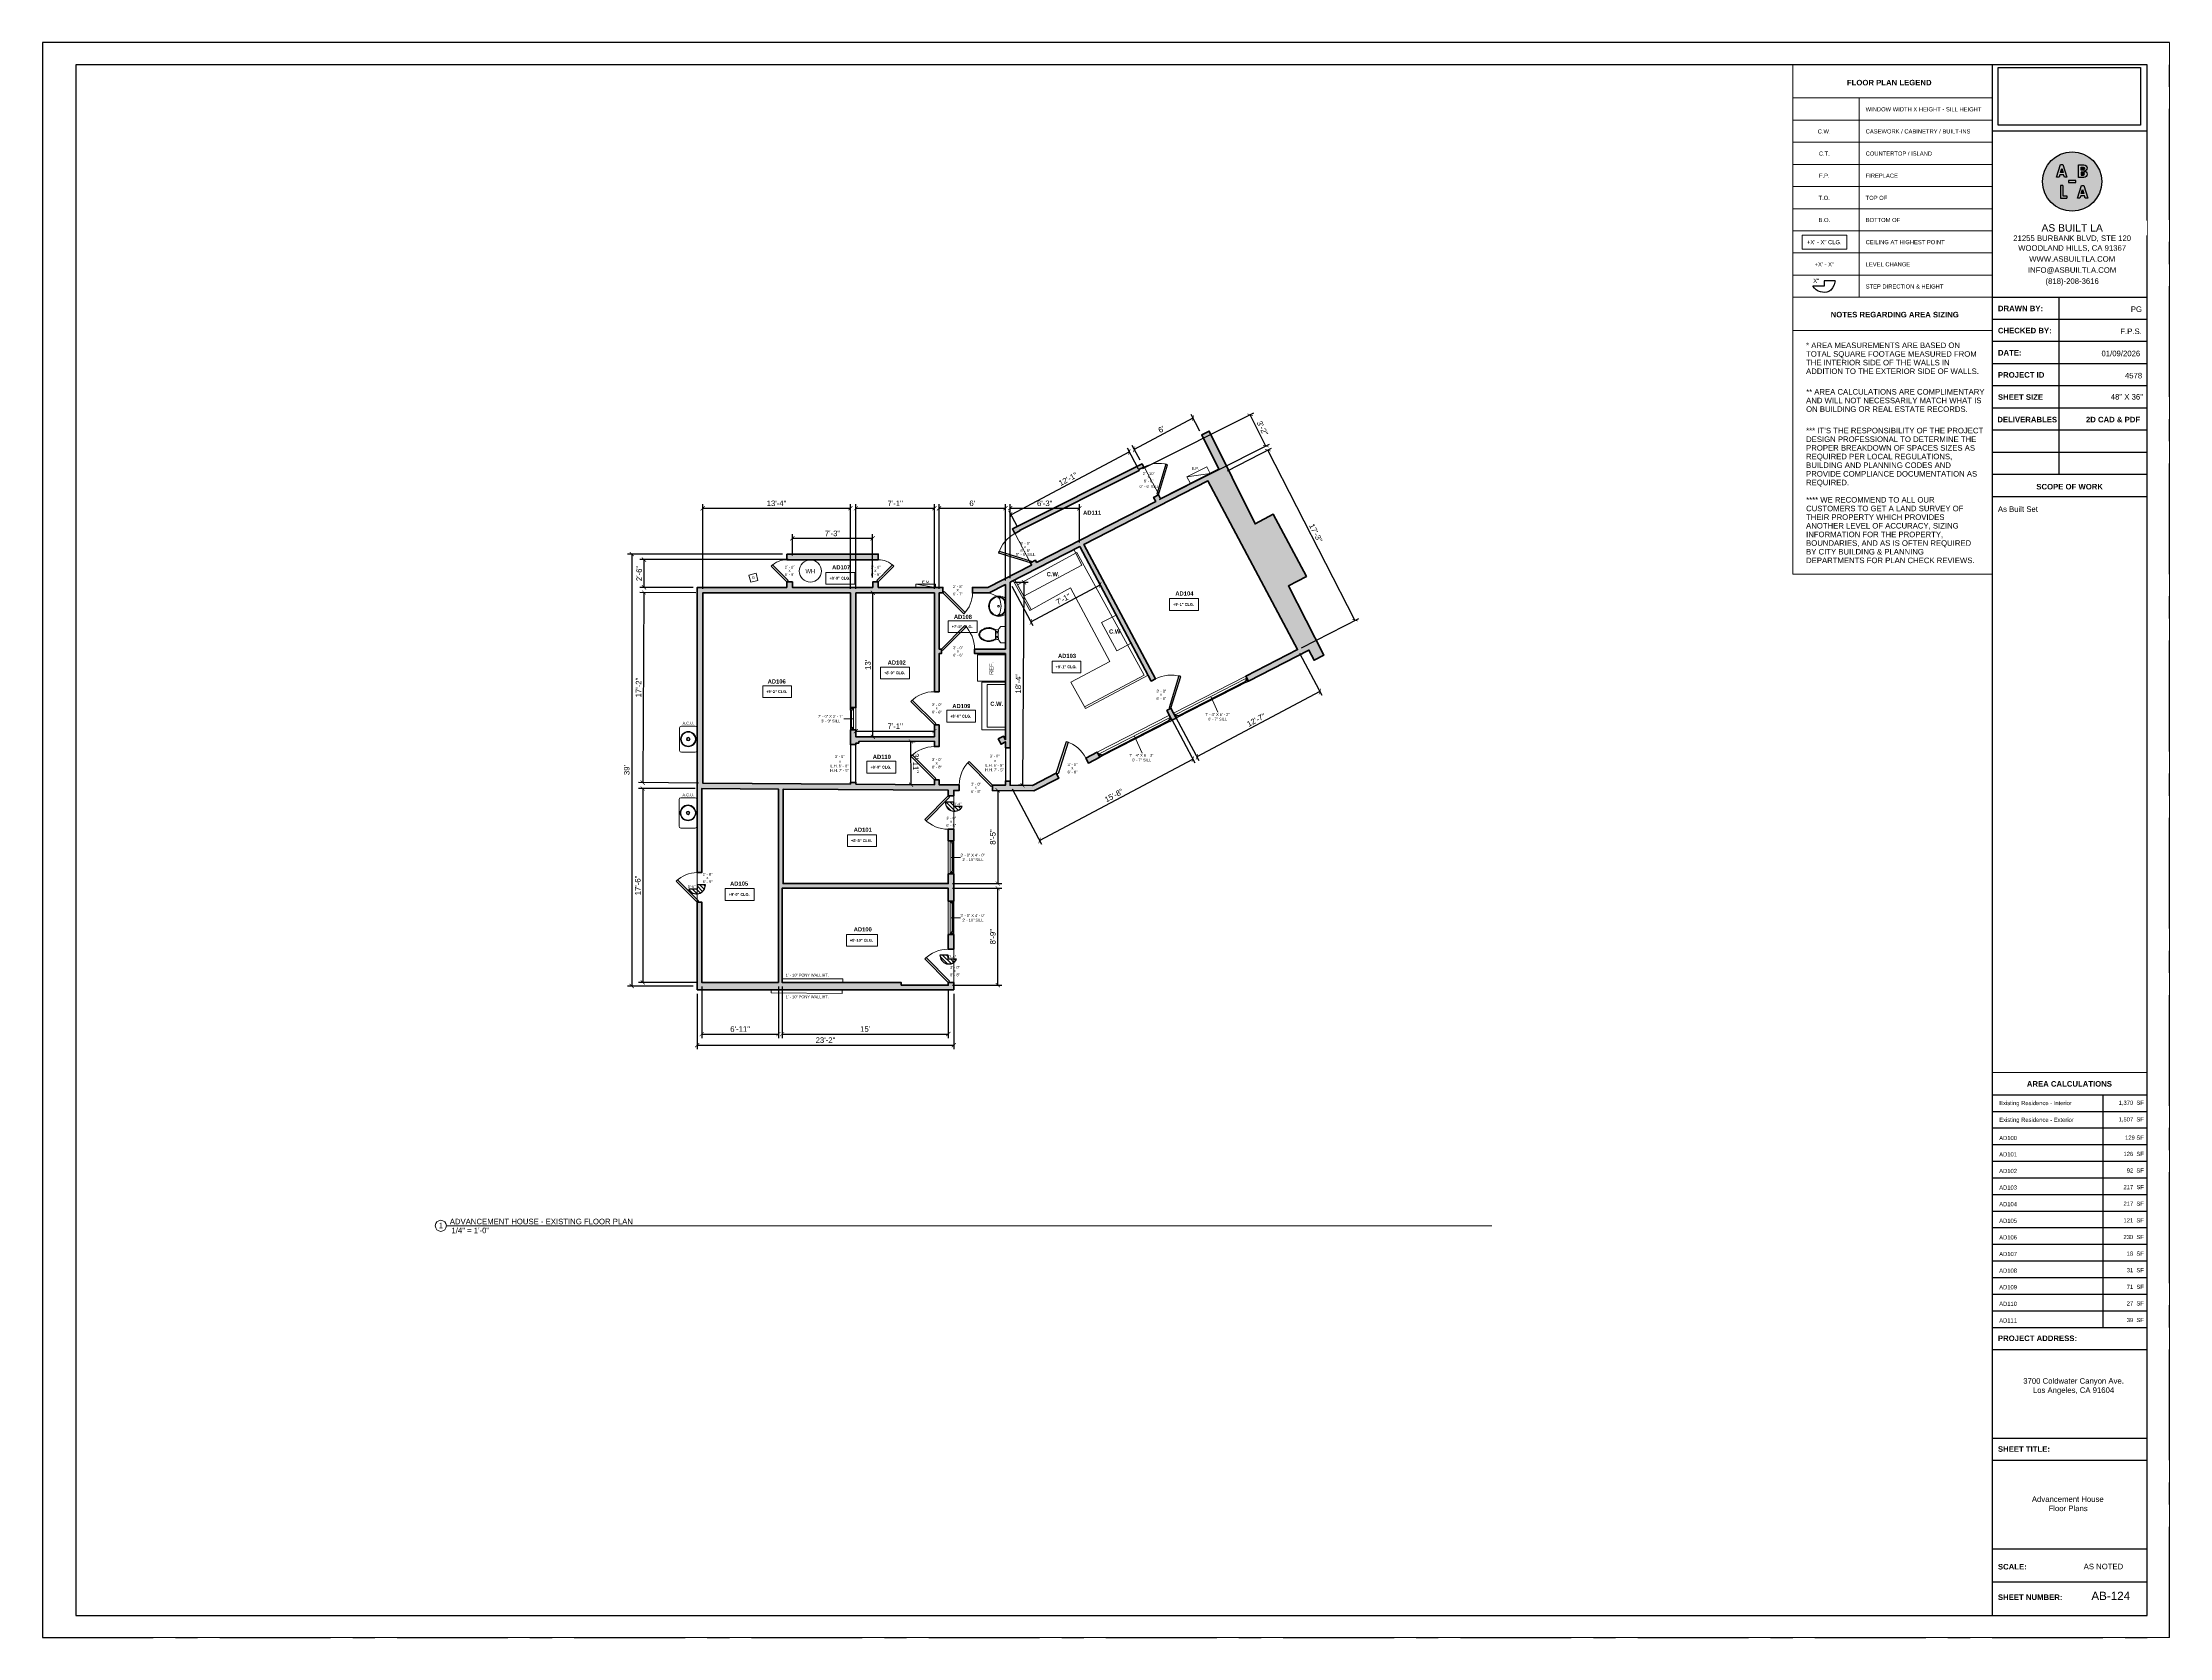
# Paper-space layout '25' of a CAD drawing. Header units: inches. Extents: x 0 to 48, y 0 to 36.
# The model-space entities are those that its viewports show. They can reach past a viewport. Long polylines and large blocks are cut down to what shows.
import ezdxf

# ---------------------------------------------------------------- set-up
doc = ezdxf.new("R2010")
doc.units = ezdxf.units.IN
doc.header["$MEASUREMENT"] = 0
doc.set_wipeout_variables(frame=1)
doc.linetypes.add('CENTERX2', pattern=[4, 2.5, -0.5, 0.5, -0.5])
doc.linetypes.add('HIDDEN2', pattern=[0.1875, 0.125, -0.0625])
for name, color, linetype, lineweight in [('A-ANNO', 2, 'Continuous', 5), ('A-ANNO-DIMS', 1, 'Continuous', 9), ('A-DETAIL-2', 20, 'Continuous', 25), ('A-DETAIL-3', 40, 'Continuous', 15), ('A-DOOR', 1, 'Continuous', 18), ('A-EQPT', 150, 'Continuous', 9), ('A-FIXT', 150, 'Continuous', 9), ('A-GLAZ', 2, 'Continuous', 30), ('A-HIDDEN', 2, 'HIDDEN2', 18), ('A-WALL', 3, 'Continuous', 40), ('A-WINDOWS', 2, 'Continuous', 18)]:
    doc.layers.add(name, color=color, linetype=linetype, lineweight=lineweight)
doc.layers.add('A-HATCH', color=9, linetype='Continuous')
doc.layers.add('A-TB', color=7, linetype='Continuous')
doc.styles.add('Arial', font='arial.ttf')
doc.styles.add('Arial_1', font='arial.ttf', dxfattribs={"height": 0.0625})
doc.styles.add('Arial_2', font='arial.ttf', dxfattribs={"height": 3})
doc.styles.add('Arial_3', font='arial.ttf', dxfattribs={"height": 0.125})
doc.styles.add('Arial_4', font='arial.ttf', dxfattribs={"height": 3})
doc.styles.add('Arial_5', font='arial.ttf', dxfattribs={"height": 0.09375})
doc.styles.add('Arial_B', font='arialbd.ttf', dxfattribs={"height": 4.5})
doc.styles.add('Arial_B_1', font='arialbd.ttf', dxfattribs={"height": 3})
doc.styles.add('Arial_B_2', font='arialbd.ttf', dxfattribs={"height": 0.125})
doc.styles.add('JC', font='arial.ttf', dxfattribs={"height": 0.125})
doc.dimstyles.new('JC-DIMS', dxfattribs={"dimtxt": 0.125, "dimasz": 0.09375, "dimexe": 0.09375, "dimexo": 0.09375, "dimgap": 0.046875, "dimtad": 1, "dimdec": 1, "dimzin": 0, "dimdsep": 46, "dimlunit": 4, "dimtxsty": 'JC', "dimblk": 'ARCHTICK', "dimcen": 0.09, "dimclrd": 1, "dimclre": 1, "dimclrt": 256, "dimadec": 0, "dimazin": 0, "dimtfac": 1, "dimtdec": 1, "dimtofl": 0, "dimtmove": 1, "dimatfit": 3, "dimfxl": 1, "dimtolj": 1, "dimtzin": 0, "dimarcsym": 0})
picture_1 = doc.add_image_def('image1.png', size_in_pixel=(151, 61))
pattern_1 = [(135, (96240.6343, 3795.3142), (-2.12132, -2.12132), [])]

# ---------------------------------------------------------------- blocks, each defined once
blk = doc.blocks.new('JC_TB_48x36 - JC_TB_4836-1441736-Floor Plans')
at = {"layer": 'A-TB'}
for p, q in [((-0.003, 24.012), (-0.003, -11.988)), ((47.997, 24.012), (-0.003, 24.012)), ((47.997, -11.988), (47.997, 24.012)), ((0.747, 23.512), (0.747, -11.488)), ((47.497, 23.512), (0.747, 23.512)), ((47.497, 15.262), (43.997, 15.262)), ((47.497, 14.762), (43.997, 14.762)), ((43.997, -9.988), (47.497, -9.988)), ((47.497, -10.738), (43.997, -10.738)), ((0.747, -11.488), (47.497, -11.488)), ((-0.003, -11.988), (47.997, -11.988))]:
    blk.add_line(p, q, dxfattribs=at)
at = {"layer": 'A-TB', "char_height": 0.125, "attachment_point": 1, "bg_fill": 3, "box_fill_scale": 1.25, "bg_fill_color": 256, "bg_fill_true_color": 13158600, "bg_fill_transparency": 0}
for s, insert, width, style in [('DRAWN BY:', (44.126, 18.073), 1.22463, 'Arial_B_2'), ('CHECKED BY:', (44.126, 17.573), 1.4645, 'Arial_B_2'), ('DATE:', (44.126, 17.073), 0.63441, 'Arial_B_2'), ('PROJECT ID', (44.126, 16.573), 1.26566, 'Arial_B_2'), ('SHEET SIZE', (44.126, 16.073), 1.23725, 'Arial_B_2'), ('48" X 36"', (46.673, 16.078), 0.87428, 'Arial_3'), ('SCOPE OF WORK', (44.992, 14.05), 1.82747, 'Arial_B_2'), ('PROJECT ADDRESS:', (44.126, -5.172), 2.14941, 'Arial_B_2'), ('SHEET TITLE:', (44.126, -7.672), 1.42031, 'Arial_B_2'), ('SCALE:', (44.126, -10.328), 0.77959, 'Arial_B_2'), ('AS NOTED', (46.061, -10.323), 1.08259, 'Arial_3'), ('SHEET NUMBER:', (44.126, -11.016), 1.76434, 'Arial_B_2')]:
    blk.add_mtext(s, dxfattribs=dict(at, insert=insert, width=width, style=style))
at = {"layer": 'A-TB'}
for p, q in [((43.997, 23.512), (43.997, -11.488)), ((47.497, -11.488), (47.497, 23.512)), ((47.497, 18.262), (43.997, 18.262)), ((45.497, 18.262), (45.497, 14.262)), ((47.497, 17.762), (43.997, 17.762)), ((47.497, 17.262), (43.997, 17.262)), ((47.497, 16.762), (43.997, 16.762)), ((47.497, 16.262), (43.997, 16.262)), ((47.497, 15.762), (43.997, 15.762)), ((47.497, 14.262), (43.997, 14.262)), ((47.497, 13.762), (43.997, 13.762)), ((43.997, -4.988), (47.497, -4.988)), ((43.997, -5.488), (47.497, -5.488)), ((43.997, -7.488), (47.497, -7.488)), ((43.997, -7.988), (47.497, -7.988))]:
    blk.add_line(p, q, dxfattribs=at)
blk = doc.blocks.new('Logo - ABLA - CAD Format')
at = {"layer": 'A-HATCH', "true_color": 0xc9ee63}
h = blk.add_hatch(color=71, dxfattribs=at)
h.dxf.hatch_style = 1
h.paths.add_polyline_path([(-0.71, 0.89), (-0.79, 0.62), (-0.62, 0.62)], flags=0)
h.paths.add_polyline_path([(0.6, 0.78), (0.74, 0.78, 1), (0.74, 0.98), (0.6, 0.98)], flags=0)
h.paths.add_polyline_path([(0.6, 0.44), (0.74, 0.44, 1), (0.74, 0.63), (0.6, 0.63)], flags=0)
h.paths.add_polyline_path([(0.62, -0.8), (0.79, -0.8), (0.71, -0.53)], flags=0)
h.paths.add_polyline_path([(-2, 0, 1), (2, 0, 1)])
h.paths.add_polyline_path([(0.8, 0.28), (0.44, 0.28), (0.44, 1.13), (0.8, 1.13, -1), (0.8, 0.71, -1)], flags=16)
h.paths.add_polyline_path([(0.74, 0.44), (0.6, 0.44), (0.6, 0.63), (0.74, 0.63, -1)], flags=0)
h.paths.add_polyline_path([(0.79, -0.27), (1.05, -1.12), (0.89, -1.12), (0.84, -0.96), (0.58, -0.96), (0.53, -1.12), (0.37, -1.12), (0.63, -0.27)], flags=16)
h.paths.add_polyline_path([(0.74, 0.78), (0.6, 0.78), (0.6, 0.98), (0.74, 0.98, -1)], flags=0)
h.paths.add_polyline_path([(0.71, -0.53), (0.79, -0.8), (0.62, -0.8)], flags=0)
h.paths.add_polyline_path([(0.25, 0.06), (0.25, -0.06), (-0.25, -0.06), (-0.25, 0.06)], flags=16)
h.paths.add_polyline_path([(-0.37, 0.3), (-0.53, 0.3), (-0.58, 0.46), (-0.84, 0.46), (-0.89, 0.3), (-1.05, 0.3), (-0.79, 1.15), (-0.63, 1.15)], flags=16)
h.paths.add_polyline_path([(-0.63, -0.27), (-0.63, -0.96), (-0.37, -0.96), (-0.37, -1.12), (-0.79, -1.12), (-0.79, -0.27)], flags=16)
h.paths.add_polyline_path([(-0.62, 0.62), (-0.79, 0.62), (-0.71, 0.89)], flags=0)
at = {"layer": 'A-HATCH'}
h = blk.add_hatch(color=250, dxfattribs=at)
h.dxf.hatch_style = 1
h.paths.add_polyline_path([(-0.63, 1.15), (-0.79, 1.15), (-1.05, 0.3), (-0.89, 0.3), (-0.84, 0.46), (-0.58, 0.46), (-0.53, 0.3), (-0.37, 0.3)])
h.paths.add_polyline_path([(-0.62, 0.62), (-0.79, 0.62), (-0.71, 0.89)], flags=16)
h.paths.add_polyline_path([(0.44, 0.28), (0.8, 0.28, 1), (0.8, 0.71, 1), (0.8, 1.13), (0.44, 1.13)])
h.paths.add_polyline_path([(0.6, 0.44), (0.6, 0.63), (0.74, 0.63, -1), (0.74, 0.44)], flags=16)
h.paths.add_polyline_path([(0.6, 0.78), (0.6, 0.98), (0.74, 0.98, -1), (0.74, 0.78)], flags=16)
h.paths.add_polyline_path([(0.37, -1.12), (0.53, -1.12), (0.58, -0.96), (0.84, -0.96), (0.89, -1.12), (1.05, -1.12), (0.79, -0.27), (0.63, -0.27)])
h.paths.add_polyline_path([(0.71, -0.53), (0.79, -0.8), (0.62, -0.8)], flags=16)
h.paths.add_polyline_path([(0.25, -0.06), (0.25, 0.06), (-0.25, 0.06), (-0.25, -0.06)])
h.paths.add_polyline_path([(-0.79, -1.12), (-0.37, -1.12), (-0.37, -0.96), (-0.63, -0.96), (-0.63, -0.27), (-0.79, -0.27)])
at = {"layer": 'A-HATCH', "true_color": 0xc9ee63}
h = blk.add_hatch(color=71, dxfattribs=at)
h.dxf.hatch_style = 1
h.paths.add_polyline_path([(-0.71, 0.89), (-0.79, 0.62), (-0.62, 0.62)])
h.paths.add_polyline_path([(0.74, 0.78, 1), (0.74, 0.98), (0.6, 0.98), (0.6, 0.78)])
h.paths.add_polyline_path([(0.6, 0.63), (0.6, 0.44), (0.74, 0.44, 1), (0.74, 0.63)])
h.paths.add_polyline_path([(0.62, -0.8), (0.79, -0.8), (0.71, -0.53)])
blk.add_circle((0, 0), 2)
at = {"layer": 'A-HATCH', "color": 250}
for points in [[(-0.63, 1.15), (-0.37, 0.3), (-0.53, 0.3), (-0.58, 0.46), (-0.84, 0.46), (-0.89, 0.3), (-1.05, 0.3), (-0.79, 1.15)], [(-0.71, 0.89), (-0.62, 0.62), (-0.79, 0.62)], [(0.25, 0.06), (-0.25, 0.06), (-0.25, -0.06), (0.25, -0.06)], [(0.79, -0.27), (1.05, -1.12), (0.89, -1.12), (0.84, -0.96), (0.58, -0.96), (0.53, -1.12), (0.37, -1.12), (0.63, -0.27)], [(0.71, -0.53), (0.79, -0.8), (0.62, -0.8)]]:
    blk.add_lwpolyline(points, close=True, dxfattribs=at)
for points in [[(0.8, 0.71, -1), (0.8, 0.28), (0.44, 0.28), (0.44, 1.13), (0.8, 1.13, -1)], [(0.6, 0.98), (0.74, 0.98, -1), (0.74, 0.78), (0.6, 0.78)], [(0.6, 0.44), (0.74, 0.44, 1), (0.74, 0.63), (0.6, 0.63)]]:
    blk.add_lwpolyline(points, format="xyb", close=True, dxfattribs=at)
for points in [[(-0.79, -0.27), (-0.79, -1.12), (-0.37, -1.12)], [(-0.63, -0.27), (-0.79, -0.27)], [(-0.63, -0.27), (-0.63, -0.96), (-0.37, -0.96)], [(-0.37, -0.96), (-0.37, -1.12)]]:
    blk.add_lwpolyline(points, dxfattribs=at)
blk = doc.blocks.new('TB-INFO-ABLA')
blk.add_wipeout([(168, 180), (168, 0), (0, 0), (0, 180)])
blk.add_wipeout([(168, 180), (168, 0), (0, 0), (0, 180)])
at = {"xscale": 16, "yscale": 16, "zscale": 16}
blk.add_blockref('Logo - ABLA - CAD Format', (86.6, 125.4), dxfattribs=at)
at = {"char_height": 6, "width": 168.619, "attachment_point": 2, "style": 'JC', "bg_fill": 2}
for s, insert in [('21255 BURBANK BLVD, STE 120', (86.6, 67)), ('(818)-208-3616', (86.6, 20.5))]:
    blk.add_mtext(s, dxfattribs=dict(at, insert=insert))
for s, insert in [('WOODLAND HILLS, CA 91367', (86.6, 56.4)), ('INFO@ASBUILTLA.COM', (86.6, 32.5))]:
    blk.add_mtext(s, dxfattribs=dict(at, insert=insert))
at = {"insert": (86.6, 44.5), "char_height": 6, "width": 168.619, "attachment_point": 2, "style": 'JC', "bg_fill": 2}
blk.add_mtext('WWW.ASBUILTLA.COM', dxfattribs=at)
blk.add_lwpolyline([(168, 180), (0, 180), (0, 0), (168, 0)], close=True)
at = {"insert": (86.6, 75.1), "char_height": 8, "width": 154.347, "attachment_point": 5, "style": 'JC', "bg_fill": 2}
blk.add_mtext('AS BUILT LA ', dxfattribs=at)
blk = doc.blocks.new('JC- existing door Tag_quad - JC- existing door Tag_quad-839775-Advancement House 1st Floor')
at = {"layer": 'A-ANNO', "insert": (-0.023, 0.038), "char_height": 0.0625, "width": 0.0505, "attachment_point": 1, "style": 'Arial_1', "bg_fill": 3, "box_fill_scale": 1.25, "bg_fill_color": 256, "bg_fill_true_color": 13158600, "bg_fill_transparency": 0}
blk.add_mtext('x', dxfattribs=at)
blk = doc.blocks.new('JC_FIXED WINDOW - MUNTIN - FIXED WINDOW-1462496-Advancement House 1st Floor')
at = {"layer": 'A-GLAZ'}
for p, q in [((-44, 3), (-44, -3)), ((-41.25, 3), (-44, 3)), ((-43.5, 3), (-43.5, 1.25)), ((-43.5, 1.25), (-42.75, 1.25)), ((-41.25, 1.25), (-42.75, 1.25)), ((-42.75, 1.25), (-42.75, -0.5)), ((-41.25, 3), (-41.25, 1.25)), ((41.25, 3), (44, 3)), ((41.25, 3), (41.25, 1.25)), ((41.25, 1.25), (43.5, 1.25)), ((42.75, 1.25), (42.75, -0.5)), ((43.5, 3), (43.5, 1.25)), ((44, 3), (44, -3)), ((-44, -0.5), (-42.75, -0.5)), ((42.75, -0.5), (44, -0.5))]:
    blk.add_line(p, q, dxfattribs=at)
at = {"layer": 'A-GLAZ', "lineweight": 9}
for p, q in [((41.25, 3), (-41.25, 3)), ((42.75, -0.5), (-42.75, -0.5))]:
    blk.add_line(p, q, dxfattribs=at)
at = {"layer": 'A-GLAZ', "lineweight": 40}
blk.add_line((-41.25, 2.125), (41.25, 2.125), dxfattribs=at)
at = {"layer": 'A-WINDOWS'}
for p, q in [((44, 3), (-44, 3)), ((-44, -3), (44, -3))]:
    blk.add_line(p, q, dxfattribs=at)
blk = doc.blocks.new('JC_SINGLE DOOR-NO TRIM - SINGLE DOOR-1463010-Advancement House 1st Floor')
at = {"layer": 'A-DOOR', "lineweight": 30}
for p, q in [((-8.9, -27), (16.6, -1.6)), ((18, -3), (-7.5, -28.5)), ((16.6, -1.6), (18, -3)), ((-7.5, -28.5), (-8.9, -27))]:
    blk.add_line(p, q, dxfattribs=at)
at = {"layer": 'A-DOOR', "lineweight": 9}
blk.add_arc((18, -3), 36, 180, 225, dxfattribs=at)
blk = doc.blocks.new('JC_SINGLE DOOR-NO TRIM - SINGLE DOOR-1463659-Advancement House 1st Floor')
at = {"layer": 'A-DOOR', "lineweight": 30}
for p, q in [((-7.5, 28.5), (-8.9, 27)), ((-8.9, 27), (16.6, 1.6)), ((18, 3), (-7.5, 28.5)), ((16.6, 1.6), (18, 3))]:
    blk.add_line(p, q, dxfattribs=at)
at = {"layer": 'A-DOOR', "lineweight": 9}
blk.add_arc((18, 3), 36, 135, 180, dxfattribs=at)
blk = doc.blocks.new('JC_WINDOW HUNG - HUNG WINDOW-1463961-Advancement House 1st Floor')
at = {"layer": 'A-GLAZ'}
for p, q in [((-18, 3), (-18, -3)), ((-18, 2.5), (-15, 2.5)), ((-16.75, 2.5), (-16.75, -1)), ((-16.75, 0.75), (-15, 0.75)), ((-15, 2.5), (-15, 0.75)), ((15, 2.5), (18, 2.5)), ((15, 2.5), (15, 0.75)), ((16.75, 0.75), (15, 0.75)), ((16.75, 2.5), (16.75, -1)), ((18, -3), (18, 3)), ((-18, -1), (-16.75, -1)), ((16.75, -1), (18, -1))]:
    blk.add_line(p, q, dxfattribs=at)
at = {"layer": 'A-GLAZ', "lineweight": 9}
for p, q in [((-15, 2.5), (15, 2.5)), ((-16.75, -1), (16.75, -1))]:
    blk.add_line(p, q, dxfattribs=at)
at = {"layer": 'A-GLAZ', "lineweight": 40}
blk.add_line((-15, 1.625), (15, 1.625), dxfattribs=at)
at = {"layer": 'A-WINDOWS'}
for p, q in [((18, 3), (-18, 3)), ((-18, -3), (18, -3))]:
    blk.add_line(p, q, dxfattribs=at)
blk = doc.blocks.new('JC_SINGLE DOOR-NO TRIM - SINGLE DOOR-1464316-Advancement House 1st Floor')
at = {"layer": 'A-DOOR', "lineweight": 30}
for p, q in [((-8, -23.7), (14.6, -1.1)), ((16, -2.5), (-6.6, -25.1)), ((14.6, -1.1), (16, -2.5)), ((-6.6, -25.1), (-8, -23.7))]:
    blk.add_line(p, q, dxfattribs=at)
at = {"layer": 'A-DOOR', "lineweight": 9}
blk.add_arc((16, -2.5), 32, 180, 225, dxfattribs=at)
blk = doc.blocks.new('JC_SINGLE DOOR-NO TRIM - SINGLE DOOR-1464476-Advancement House 1st Floor')
at = {"layer": 'A-DOOR', "lineweight": 30}
for p, q in [((-6.4, -18.6), (10.6, -1.6)), ((-5, -20), (-6.4, -18.6)), ((12, -3), (-5, -20)), ((10.6, -1.6), (12, -3))]:
    blk.add_line(p, q, dxfattribs=at)
at = {"layer": 'A-DOOR', "lineweight": 9}
blk.add_arc((12, -3), 24, 180, 225, dxfattribs=at)
blk = doc.blocks.new('JC_SINGLE DOOR-NO TRIM - SINGLE DOOR-1464750-Advancement House 1st Floor')
at = {"layer": 'A-DOOR', "lineweight": 30}
for p, q in [((-5, 20), (-6.4, 18.6)), ((-6.4, 18.6), (10.6, 1.6)), ((12, 3), (-5, 20)), ((10.6, 1.6), (12, 3))]:
    blk.add_line(p, q, dxfattribs=at)
at = {"layer": 'A-DOOR', "lineweight": 9}
blk.add_arc((12, 3), 24, 135, 180, dxfattribs=at)
blk = doc.blocks.new('JC_SINGLE DOOR-NO TRIM - SINGLE DOOR-1464909-Advancement House 1st Floor')
at = {"layer": 'A-DOOR', "lineweight": 30}
for p, q in [((-6.6, 25.6), (-8, 24.2)), ((-8, 24.2), (14.6, 1.6)), ((16, 3), (-6.6, 25.6)), ((14.6, 1.6), (16, 3))]:
    blk.add_line(p, q, dxfattribs=at)
at = {"layer": 'A-DOOR', "lineweight": 9}
blk.add_arc((16, 3), 32, 135, 180, dxfattribs=at)
blk = doc.blocks.new('JC_SINGLE DOOR-NO TRIM - SINGLE DOOR-1477379-Advancement House 1st Floor')
at = {"layer": 'A-DOOR', "lineweight": 30}
for p, q in [((-7, 27), (-8.5, 25.6)), ((-8.5, 25.6), (15.6, 1.6)), ((17, 3), (-7, 27)), ((15.6, 1.6), (17, 3))]:
    blk.add_line(p, q, dxfattribs=at)
at = {"layer": 'A-DOOR', "lineweight": 9}
blk.add_arc((17, 3), 34, 135, 180, dxfattribs=at)
blk = doc.blocks.new('JC_SINGLE DOOR-NO TRIM - SINGLE DOOR-1363802-Advancement House 1st Floor')
at = {"layer": 'A-DOOR', "lineweight": 30}
for p, q in [((-7.5, 28), (-8.9, 26.5)), ((-8.9, 26.5), (16.6, 1.1)), ((18, 2.5), (-7.5, 28)), ((16.6, 1.1), (18, 2.5))]:
    blk.add_line(p, q, dxfattribs=at)
at = {"layer": 'A-DOOR', "lineweight": 9}
blk.add_arc((18, 2.5), 36, 135, 180, dxfattribs=at)
blk = doc.blocks.new('JC_SINGLE DOOR-NO TRIM - SINGLE DOOR-1466222-Advancement House 1st Floor')
at = {"layer": 'A-DOOR', "lineweight": 30}
for p, q in [((-8.9, -26.5), (16.6, -1.1)), ((18, -2.5), (-7.5, -28)), ((16.6, -1.1), (18, -2.5)), ((-7.5, -28), (-8.9, -26.5))]:
    blk.add_line(p, q, dxfattribs=at)
at = {"layer": 'A-DOOR', "lineweight": 9}
blk.add_arc((18, -2.5), 36, 180, 225, dxfattribs=at)
blk = doc.blocks.new('JC_SINGLE DOOR-NO TRIM - SINGLE DOOR-1466792-Advancement House 1st Floor')
at = {"layer": 'A-DOOR', "lineweight": 30}
for p, q in [((-8.9, -26.5), (16.6, -1.1)), ((18, -2.5), (-7.5, -28)), ((16.6, -1.1), (18, -2.5)), ((-7.5, -28), (-8.9, -26.5))]:
    blk.add_line(p, q, dxfattribs=at)
at = {"layer": 'A-DOOR', "lineweight": 9}
blk.add_arc((18, -2.5), 36, 180, 225, dxfattribs=at)
blk = doc.blocks.new('JC_REF - REF-1468186-Advancement House 1st Floor')
at = {"layer": 'A-EQPT'}
for p, q in [((14.4, 14.6), (-14.4, 14.6)), ((-14.4, 14.6), (-14.4, -15.8)), ((14.4, -15.8), (14.4, 14.6)), ((-14.4, -15.8), (14.4, -15.8))]:
    blk.add_line(p, q, dxfattribs=at)
blk = doc.blocks.new('BEST_Toilet-Floor_Mount-KOHLER-Cimarron-K-5310 - Not A Type-See Type Catalog-832360-Advancement House 1st Floor')
at = {"layer": 'A-FIXT'}
for p, q in [((8.8, -1), (-8.8, -1)), ((-8.8, -1), (-8.8, -6)), ((4.2, -11.5), (-4.3, -11.5)), ((4.2, -11.8), (-4.3, -11.8)), ((-3.5, -9.7), (-2, -9.7)), ((-3.5, -9.7), (-3.5, -11.5)), ((-2, -11.5), (-2, -9.7)), ((2, -9.7), (3.5, -9.7)), ((2, -9.7), (2, -11.5)), ((3.5, -11.5), (3.5, -9.7)), ((8.8, -6), (8.8, -1))]:
    blk.add_line(p, q, dxfattribs=at)
for centre, radius, start, end in [((-3.2, -1.6), 7.1, 217.5906, 254.5518), ((3.3, -18.8), 10.9, 157.4214, 190.5786), ((6.8, -18.7), 14.4, 188.417, 209.583), ((-3.3, -16.1), 3.75, 141.6816, 157.4214), ((-7.7, -12.7), 1.75, 321.6816, 345.6648), ((-51, -1.6), 46.5, 345.6648, 349.205), ((-23.4, -6.9), 18.4, 349.205, 354.9347), ((0.8, 24), 33, 259.7563, 268.6223), ((-4.3, -11.8), 0.299, 90, 175.6962), ((-0.8, 24), 33, 271.3777, 280.2437), ((4.2, -11.8), 0.299, 4.3025, 90), ((3.2, -1.6), 7.1, 285.4482, 322.4094), ((23.4, -6.9), 18.4, 185.0653, 190.795), ((51, -1.6), 46.5, 190.795, 194.3352), ((-6.8, -18.7), 14.4, 330.417, 351.583), ((7.7, -12.7), 1.75, 194.3352, 218.3184), ((3.3, -16.1), 3.75, 22.5786, 38.3184), ((-3.3, -18.8), 10.9, 349.4214, 22.5786), ((3.6, -20.6), 10.7, 209.583, 230.417), ((0.1, -24.8), 5.17, 230.417, 269.359), ((-0.1, -24.8), 5.17, 270.641, 309.583), ((-3.6, -20.6), 10.7, 309.583, 330.417)]:
    blk.add_arc(centre, radius, start, end, dxfattribs=at)
for centre, major_axis, ratio, start_param, end_param in [((2.5, -19.1), (-5.56, 7.41), 0.998758, 0.685563, 1.075947), ((10.2, -18), (-7.4, 15.3), 0.996871, 1.268614, 1.423842), ((10.5, -21.2), (-5.7, 16.6), 0.997479, 0.891055, 0.994325), ((14.8, -22.7), (-6.7, 21), 0.99726, 0.748253, 0.914402), ((-4.3, -11.9), (-0.144, 0), 0.998055, 4.719691, 5.772222), ((4.2, -11.9), (0.144, 0), 0.99807, 0.508647, 1.561187), ((-14.8, -22.7), (5.5, 21.4), 0.996876, 5.312572, 5.478562), ((-10.6, -21.2), (5.4, 16.7), 0.997344, 5.270344, 5.373801), ((-10.2, -18), (7.5, 15.3), 0.997058, 4.86643, 5.021783), ((-2.6, -19.1), (5.48, 7.47), 0.998725, 5.196526, 5.58692), ((5, -19.6), (-6.32, 9.77), 0.999003, 1.302763, 1.707421), ((5.4, -19.3), (-8.84, 8.28), 0.998783, 1.463765, 1.511024), ((-5.5, -19.3), (8.86, 8.26), 0.998854, 4.77451, 4.823535), ((-5.1, -19.6), (6.48, 9.66), 0.999368, 4.593631, 4.996279)]:
    blk.add_ellipse(centre, major_axis=major_axis, ratio=ratio, start_param=start_param, end_param=end_param, dxfattribs=at)
for points in [[(-6.7, -16.9), (-6.8, -17.5), (-7, -18.7), (-6.9, -19.9), (-6.8, -20.5)], [(-6.8, -20.5), (-6.8, -21), (-6.6, -21.8), (-6.4, -22.7), (-6.2, -23.1)], [(-6.1, -15.1), (-6.2, -15.4), (-6.4, -16), (-6.6, -16.6), (-6.7, -16.9)], [(-4.6, -11.8), (-4.9, -12.3), (-5.5, -13.4), (-5.9, -14.5), (-6.1, -15.1)], [(6.1, -15.1), (5.9, -14.5), (5.4, -13.4), (4.8, -12.3), (4.5, -11.8)], [(6.6, -16.9), (6.5, -16.6), (6.4, -16), (6.2, -15.4), (6.1, -15.1)], [(6.2, -23.1), (6.3, -22.7), (6.5, -21.8), (6.7, -21), (6.8, -20.5)], [(6.8, -20.5), (6.9, -19.9), (6.9, -18.7), (6.8, -17.5), (6.6, -16.9)], [(-6.2, -23.1), (-6, -23.9), (-5.3, -25.4), (-4.4, -26.7), (-3.9, -27.3)], [(-3.9, -27.3), (-3.8, -27.4), (-3.7, -27.5), (-3.6, -27.6), (-3.5, -27.7)], [(3.9, -27.3), (4.4, -26.7), (5.3, -25.4), (5.9, -23.9), (6.2, -23.1)]]:
    blk.add_open_spline(points, degree=3, dxfattribs=at)
for points, knots in [([(-3.5, -27.7), (-3.3, -27.9), (-2.9, -28.3), (-2.1, -28.8), (-0.9, -29.2), (0.4, -29.2), (1.3, -29), (2.1, -28.8), (2.6, -28.5), (3, -28.1), (3.3, -27.9), (3.5, -27.7)], [0, 0, 0, 0, 0.1, 0.2, 0.4, 0.55, 0.7, 0.775, 0.85, 0.925, 1, 1, 1, 1]), ([(-3.4, -27.6), (-3.2, -27.8), (-2.8, -28.1), (-2.2, -28.5), (-1.5, -28.8), (-0.5, -29), (0.7, -29), (1.9, -28.6), (2.8, -28.1), (3.1, -27.8), (3.3, -27.6)], [0, 0, 0, 0, 0.1, 0.2, 0.3, 0.4, 0.6, 0.8, 0.9, 1, 1, 1, 1]), ([(3.5, -27.7), (3.5, -27.6), (3.7, -27.5), (3.8, -27.3), (3.9, -27.3)], [-1.50814179, -1.50814179, -1.50814179, -1.50814179, -1.48416303, -1.45965057, -1.45965057, -1.45965057, -1.45965057])]:
    blk.add_open_spline(points, degree=3, knots=knots, dxfattribs=at)
blk = doc.blocks.new('Blcks_Bht_Pedestal Lavatory - 560 x 480 x 820mm-672445-Advancement House 1st Floor')
at = {"layer": 'A-FIXT'}
blk.add_line((8.5, 0), (-8.5, 0), dxfattribs=at)
blk.add_circle((0, -7.5), 0.906, dxfattribs=at)
for centre, radius, start, end in [((2.6, -7.6), 13.6, 147.1652, 178.8925), ((-0.1, -7.4), 10.9, 179.6149, 270.6738), ((2.5, -7.5), 12.7, 168.6769, 178.9337), ((-0.1, -7.4), 10.1, 179.6148, 270.6738), ((-5, -6.1), 5.07, 98.2101, 168.6769), ((-0.4, -7.5), 8.86, 159.6845, 184.0194), ((-7.5, -8.2), 1.72, 116.6461, 178.0959), ((-8.5, -0.4), 0.425, 90, 147.1652), ((-3.8, -6.2), 5.23, 112.878, 159.5112), ((-0.3, -22.8), 18, 89.0365, 116.3288), ((-3.7, -6.4), 5.4, 96.2603, 113.1096), ((0, -40.4), 39.8, 89.9993, 98.2101), ((0, -40.4), 39.6, 89.9996, 96.2603), ((0, -40.4), 39.8, 81.7899, 90.0007), ((0, -40.4), 39.6, 83.7397, 90.0004), ((0.3, -22.8), 18, 63.6948, 90.9635), ((0.1, -7.4), 10.1, 269.3262, 0.3852), ((0.1, -7.4), 10.9, 269.3262, 0.3851), ((3.7, -6.4), 5.4, 66.8904, 83.7397), ((5, -6.1), 5.07, 11.3231, 81.7899), ((3.8, -6.2), 5.23, 20.4888, 67.122), ((7.5, -8.2), 1.72, 1.9041, 63.3539), ((8.5, -0.4), 0.425, 32.8348, 90), ((0.4, -7.5), 8.86, 355.9806, 20.3155), ((-2.6, -7.6), 13.6, 1.1075, 32.8348), ((-2.5, -7.5), 12.7, 1.0663, 11.3231)]:
    blk.add_arc(centre, radius, start, end, dxfattribs=at)
blk = doc.blocks.new('JC_WH - JC_WH-1366825-Advancement House 1st Floor')
at = {"layer": 'A-FIXT'}
for start, end in [(360, 180), (180, 360)]:
    blk.add_arc((0, 0), 12, start, end, dxfattribs=at)
blk = doc.blocks.new('JC_AC - AC-1471425-Advancement House 1st Floor')
at = {"layer": 'A-EQPT'}
for p, q in [((-9.4, 12.2), (-9.4, -12.2)), ((7.4, 14.2), (-7.4, 14.2)), ((9.4, -12.2), (9.4, 12.2)), ((-7.4, -14.2), (7.4, -14.2))]:
    blk.add_line(p, q, dxfattribs=at)
for centre, radius, start, end in [((-7.4, 12.2), 2, 90, 180), ((0, 0), 8.28, 360, 180), ((0, 0), 8.28, 180, 0), ((0, 0), 7.65, 360, 180), ((0, 0), 7.65, 180, 0), ((0, 0), 2, 360, 180), ((0, 0), 2, 180, 0), ((0, 0), 1.25, 360, 180), ((0, 0), 1.25, 180, 0), ((7.4, 12.2), 2, 0, 90), ((-7.4, -12.2), 2, 180, 270), ((7.4, -12.2), 2, 270, 0)]:
    blk.add_arc(centre, radius, start, end, dxfattribs=at)
blk = doc.blocks.new('JC_AC - AC-1471358-Advancement House 1st Floor')
at = {"layer": 'A-EQPT'}
for p, q in [((-9.7, 14.4), (-9.7, -14.4)), ((7.7, 16.4), (-7.7, 16.4)), ((9.7, -14.4), (9.7, 14.4)), ((-7.7, -16.4), (7.7, -16.4))]:
    blk.add_line(p, q, dxfattribs=at)
for centre, radius, start, end in [((-7.7, 14.4), 2, 90, 180), ((0, 0), 8.55, 360, 180), ((0, 0), 8.55, 180, 0), ((0, 0), 7.93, 360, 180), ((0, 0), 7.93, 180, 0), ((0, 0), 2, 360, 180), ((0, 0), 2, 180, 0), ((0, 0), 1.25, 360, 180), ((0, 0), 1.25, 180, 0), ((7.7, 14.4), 2, 0, 90), ((-7.7, -14.4), 2, 180, 270), ((7.7, -14.4), 2, 270, 0)]:
    blk.add_arc(centre, radius, start, end, dxfattribs=at)
blk = doc.blocks.new('JC_FIXED WINDOW - MUNTIN - FIXED WINDOW-1476126-Advancement House 1st Floor')
at = {"layer": 'A-GLAZ'}
for p, q in [((-12, 3), (-12, -3)), ((-9.25, 3), (-12, 3)), ((-11.5, 3), (-11.5, 1.25)), ((-11.5, 1.25), (-10.75, 1.25)), ((-9.25, 1.25), (-10.75, 1.25)), ((-10.75, 1.25), (-10.75, -0.5)), ((-9.25, 3), (-9.25, 1.25)), ((9.25, 3), (12, 3)), ((9.25, 3), (9.25, 1.25)), ((9.25, 1.25), (11.5, 1.25)), ((10.75, 1.25), (10.75, -0.5)), ((11.5, 3), (11.5, 1.25)), ((12, 3), (12, -3)), ((-12, -0.5), (-10.75, -0.5)), ((10.75, -0.5), (12, -0.5))]:
    blk.add_line(p, q, dxfattribs=at)
at = {"layer": 'A-GLAZ', "lineweight": 9}
for p, q in [((9.25, 3), (-9.25, 3)), ((10.75, -0.5), (-10.75, -0.5))]:
    blk.add_line(p, q, dxfattribs=at)
at = {"layer": 'A-GLAZ', "lineweight": 40}
blk.add_line((-9.25, 2.125), (9.25, 2.125), dxfattribs=at)
at = {"layer": 'A-WINDOWS'}
for p, q in [((12, 3), (-12, 3)), ((-12, -3), (12, -3))]:
    blk.add_line(p, q, dxfattribs=at)
blk = doc.blocks.new('_ArchTick')
at = {"color": 0, "linetype": 'ByBlock', "const_width": 0.15}
blk.add_lwpolyline([(-0.5, -0.5), (0.5, 0.5)], dxfattribs=at)
blk = doc.blocks.new('*D3251')
at = {"layer": 'A-ANNO-DIMS', "color": 1, "lineweight": -2, "transparency": 16777216}
for p, q in [((95913, 4064.9), (95913, 4156.6)), ((95913, 4152.1), (96073, 4152.1)), ((96073, 4064.9), (96073, 4156.6))]:
    blk.add_line(p, q, dxfattribs=at)
at = {"layer": 'Defpoints', "color": 0, "transparency": 16777216}
for p in [(96073, 4152.1), (95913, 4060.4), (96073, 4060.4)]:
    blk.add_point(p, dxfattribs=at)
at = {"layer": 'A-ANNO-DIMS', "color": 1, "lineweight": -2, "transparency": 16777216, "xscale": 4.5, "yscale": 4.5, "zscale": 4.5, "rotation": 180}
blk.add_blockref('_ArchTick', (95913, 4152.1), dxfattribs=at)
at = {"layer": 'A-ANNO-DIMS', "color": 1, "lineweight": -2, "transparency": 16777216, "xscale": 4.5, "yscale": 4.5, "zscale": 4.5}
blk.add_blockref('_ArchTick', (96073, 4152.1), dxfattribs=at)
at = {"layer": 'A-ANNO-DIMS', "color": 2, "transparency": 16777216, "insert": (95993, 4157.4), "char_height": 6, "width": 0.487, "attachment_point": 5, "style": 'JC'}
blk.add_mtext('\\A1;13\'-4"', dxfattribs=at)
blk = doc.blocks.new('*D3252')
at = {"layer": 'A-ANNO-DIMS', "color": 1, "lineweight": -2, "transparency": 16777216}
for p, q in [((96079, 4064.9), (96079, 4156.6)), ((96079, 4152.1), (96164, 4152.1)), ((96164, 4064.9), (96164, 4156.6))]:
    blk.add_line(p, q, dxfattribs=at)
at = {"layer": 'Defpoints', "color": 0, "transparency": 16777216}
for p in [(96164, 4152.1), (96079, 4060.4), (96164, 4060.4)]:
    blk.add_point(p, dxfattribs=at)
at = {"layer": 'A-ANNO-DIMS', "color": 1, "lineweight": -2, "transparency": 16777216, "xscale": 4.5, "yscale": 4.5, "zscale": 4.5, "rotation": 180}
blk.add_blockref('_ArchTick', (96079, 4152.1), dxfattribs=at)
at = {"layer": 'A-ANNO-DIMS', "color": 1, "lineweight": -2, "transparency": 16777216, "xscale": 4.5, "yscale": 4.5, "zscale": 4.5}
blk.add_blockref('_ArchTick', (96164, 4152.1), dxfattribs=at)
at = {"layer": 'A-ANNO-DIMS', "color": 2, "transparency": 16777216, "insert": (96121.5, 4157.4), "char_height": 6, "width": 0.401, "attachment_point": 5, "style": 'JC'}
blk.add_mtext('\\A1;7\'-1"', dxfattribs=at)
blk = doc.blocks.new('*D3253')
at = {"layer": 'A-ANNO-DIMS', "color": 1, "lineweight": -2, "transparency": 16777216}
for p, q in [((96169, 4064.9), (96169, 4156.6)), ((96169, 4152.1), (96241, 4152.1)), ((96241, 4073.8), (96241, 4156.6))]:
    blk.add_line(p, q, dxfattribs=at)
at = {"layer": 'Defpoints', "color": 0, "transparency": 16777216}
for p in [(96241, 4152.1), (96169, 4060.4), (96241, 4069.3)]:
    blk.add_point(p, dxfattribs=at)
at = {"layer": 'A-ANNO-DIMS', "color": 1, "lineweight": -2, "transparency": 16777216, "xscale": 4.5, "yscale": 4.5, "zscale": 4.5, "rotation": 180}
blk.add_blockref('_ArchTick', (96169, 4152.1), dxfattribs=at)
at = {"layer": 'A-ANNO-DIMS', "color": 1, "lineweight": -2, "transparency": 16777216, "xscale": 4.5, "yscale": 4.5, "zscale": 4.5}
blk.add_blockref('_ArchTick', (96241, 4152.1), dxfattribs=at)
at = {"layer": 'A-ANNO-DIMS', "color": 2, "transparency": 16777216, "insert": (96205, 4157.4), "char_height": 6, "width": 0.401, "attachment_point": 5, "style": 'JC'}
blk.add_mtext("\\A1;6'", dxfattribs=at)
blk = doc.blocks.new('*D3254')
at = {"layer": 'A-ANNO-DIMS', "color": 1, "lineweight": -2, "transparency": 16777216}
for p, q in [((96385.2, 4194.3), (96373.1, 4217.1)), ((96375.2, 4213.1), (96247.2, 4145)), ((96254.1, 4132), (96245.1, 4149))]:
    blk.add_line(p, q, dxfattribs=at)
at = {"layer": 'Defpoints', "color": 0, "transparency": 16777216}
for p in [(96387.3, 4190.3), (96247.2, 4145), (96256.3, 4128)]:
    blk.add_point(p, dxfattribs=at)
at = {"layer": 'A-ANNO-DIMS', "color": 1, "lineweight": -2, "transparency": 16777216, "xscale": 4.5, "yscale": 4.5, "zscale": 4.5}
for p, rotation in [((96375.2, 4213.1), 27.99999999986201), ((96247.2, 4145), 207.999999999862)]:
    blk.add_blockref('_ArchTick', p, dxfattribs=dict(at, rotation=rotation))
at = {"layer": 'A-ANNO-DIMS', "color": 2, "transparency": 16777216, "insert": (96308.7, 4183.7), "char_height": 6, "width": 0.487, "attachment_point": 5, "rotation": 28, "style": 'JC'}
blk.add_mtext('\\A1;12\'-1"', dxfattribs=at)
blk = doc.blocks.new('*D3255')
at = {"layer": 'A-ANNO-DIMS', "color": 1, "lineweight": -2, "transparency": 16777216}
for p, q in [((96444.1, 4249.7), (96380.5, 4215.9)), ((96451.6, 4235.7), (96442, 4253.7)), ((96386.8, 4204.1), (96378.4, 4219.9))]:
    blk.add_line(p, q, dxfattribs=at)
at = {"layer": 'Defpoints', "color": 0, "transparency": 16777216}
for p in [(96453.7, 4231.7), (96380.5, 4215.9), (96388.9, 4200.2)]:
    blk.add_point(p, dxfattribs=at)
at = {"layer": 'A-ANNO-DIMS', "color": 1, "lineweight": -2, "transparency": 16777216, "xscale": 4.5, "yscale": 4.5, "zscale": 4.5}
for p, rotation in [((96444.1, 4249.7), 27.99999999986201), ((96380.5, 4215.9), 207.999999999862)]:
    blk.add_blockref('_ArchTick', p, dxfattribs=dict(at, rotation=rotation))
at = {"layer": 'A-ANNO-DIMS', "color": 2, "transparency": 16777216, "insert": (96409.8, 4237.5), "char_height": 6, "width": 0.401, "attachment_point": 5, "rotation": 28, "style": 'JC'}
blk.add_mtext("\\A1;6'", dxfattribs=at)
blk = doc.blocks.new('*D3256')
at = {"layer": 'A-ANNO-DIMS', "color": 1, "lineweight": -2, "transparency": 16777216}
for p, q in [((96481.4, 4192.6), (96529.2, 4217.1)), ((96619.6, 4030.8), (96525.2, 4215)), ((96561.5, 4001), (96623.6, 4032.8))]:
    blk.add_line(p, q, dxfattribs=at)
at = {"layer": 'Defpoints', "color": 0, "transparency": 16777216}
for p in [(96525.2, 4215), (96477.4, 4190.5), (96557.5, 3999)]:
    blk.add_point(p, dxfattribs=at)
at = {"layer": 'A-ANNO-DIMS', "color": 1, "lineweight": -2, "transparency": 16777216, "xscale": 4.5, "yscale": 4.5, "zscale": 4.5}
for p, rotation in [((96525.2, 4215), 117.1413893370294), ((96619.6, 4030.8), 297.1413893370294)]:
    blk.add_blockref('_ArchTick', p, dxfattribs=dict(at, rotation=rotation))
at = {"layer": 'A-ANNO-DIMS', "color": 2, "transparency": 16777216, "insert": (96577.1, 4125.3), "char_height": 6, "width": 0.487, "attachment_point": 5, "rotation": 297.1414, "style": 'JC'}
blk.add_mtext('\\A1;17\'-3"', dxfattribs=at)
blk = doc.blocks.new('*D3257')
at = {"layer": 'A-ANNO-DIMS', "color": 1, "lineweight": -2, "transparency": 16777216}
for p, q in [((96559.6, 3995), (96583.7, 3949.6)), ((96581.6, 3953.6), (96448.3, 3882.7)), ((96425.2, 3926.1), (96450.4, 3878.7))]:
    blk.add_line(p, q, dxfattribs=at)
at = {"layer": 'Defpoints', "color": 0, "transparency": 16777216}
for p in [(96557.5, 3999), (96423.1, 3930.1), (96448.3, 3882.7)]:
    blk.add_point(p, dxfattribs=at)
at = {"layer": 'A-ANNO-DIMS', "color": 1, "lineweight": -2, "transparency": 16777216, "xscale": 4.5, "yscale": 4.5, "zscale": 4.5}
for p, rotation in [((96581.6, 3953.6), 27.99999999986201), ((96448.3, 3882.7), 207.999999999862)]:
    blk.add_blockref('_ArchTick', p, dxfattribs=dict(at, rotation=rotation))
at = {"layer": 'A-ANNO-DIMS', "color": 2, "transparency": 16777216, "insert": (96512.5, 3922.8), "char_height": 6, "width": 0.487, "attachment_point": 5, "rotation": 28, "style": 'JC'}
blk.add_mtext('\\A1;12\'-7"', dxfattribs=at)
blk = doc.blocks.new('*D3258')
at = {"layer": 'A-ANNO-DIMS', "color": 1, "lineweight": -2, "transparency": 16777216}
for p, q in [((96420.7, 3923.8), (96446, 3876.3)), ((96277.9, 3792.1), (96443.9, 3880.3)), ((96248.1, 3848), (96280, 3788.1))]:
    blk.add_line(p, q, dxfattribs=at)
at = {"layer": 'Defpoints', "color": 0, "transparency": 16777216}
for p in [(96418.6, 3927.8), (96443.9, 3880.3), (96246, 3852)]:
    blk.add_point(p, dxfattribs=at)
at = {"layer": 'A-ANNO-DIMS', "color": 1, "lineweight": -2, "transparency": 16777216, "xscale": 4.5, "yscale": 4.5, "zscale": 4.5}
for p, rotation in [((96443.9, 3880.3), 27.99999999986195), ((96277.9, 3792.1), 207.999999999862)]:
    blk.add_blockref('_ArchTick', p, dxfattribs=dict(at, rotation=rotation))
at = {"layer": 'A-ANNO-DIMS', "color": 2, "transparency": 16777216, "insert": (96358.4, 3840.9), "char_height": 6, "width": 0.487, "attachment_point": 5, "rotation": 28, "style": 'JC'}
blk.add_mtext('\\A1;15\'-8"', dxfattribs=at)
blk = doc.blocks.new('*D3259')
at = {"layer": 'A-ANNO-DIMS', "color": 1, "lineweight": -2, "transparency": 16777216}
for p, q in [((96183.5, 3740.4), (96237.1, 3740.4)), ((96232.6, 3635.4), (96232.6, 3740.4)), ((96183.5, 3635.4), (96237.1, 3635.4))]:
    blk.add_line(p, q, dxfattribs=at)
at = {"layer": 'Defpoints', "color": 0, "transparency": 16777216}
for p in [(96179, 3740.4), (96232.6, 3740.4), (96179, 3635.4)]:
    blk.add_point(p, dxfattribs=at)
at = {"layer": 'A-ANNO-DIMS', "color": 1, "lineweight": -2, "transparency": 16777216, "xscale": 4.5, "yscale": 4.5, "zscale": 4.5}
for p, rotation in [((96232.6, 3740.4), 90), ((96232.6, 3635.4), 270)]:
    blk.add_blockref('_ArchTick', p, dxfattribs=dict(at, rotation=rotation))
at = {"layer": 'A-ANNO-DIMS', "color": 2, "transparency": 16777216, "insert": (96227.3, 3687.9), "char_height": 6, "width": 0.401, "attachment_point": 5, "rotation": 90, "style": 'JC'}
blk.add_mtext('\\A1;8\'-9"', dxfattribs=at)
blk = doc.blocks.new('*D3260')
at = {"layer": 'A-ANNO-DIMS', "color": 1, "lineweight": -2, "transparency": 16777216}
for p, q in [((96005.6, 4096.4), (95845, 4096.4)), ((95849.5, 4066.4), (95849.5, 4096.4)), ((95902.5, 4066.4), (95845, 4066.4))]:
    blk.add_line(p, q, dxfattribs=at)
at = {"layer": 'Defpoints', "color": 0, "transparency": 16777216}
for p in [(95849.5, 4096.4), (96010.1, 4096.4), (95907, 4066.4)]:
    blk.add_point(p, dxfattribs=at)
at = {"layer": 'A-ANNO-DIMS', "color": 1, "lineweight": -2, "transparency": 16777216, "xscale": 4.5, "yscale": 4.5, "zscale": 4.5}
for p, rotation in [((95849.5, 4096.4), 90), ((95849.5, 4066.4), 270)]:
    blk.add_blockref('_ArchTick', p, dxfattribs=dict(at, rotation=rotation))
at = {"layer": 'A-ANNO-DIMS', "color": 2, "transparency": 16777216, "insert": (95844.2, 4081.4), "char_height": 6, "width": 0.401, "attachment_point": 5, "rotation": 90, "style": 'JC'}
blk.add_mtext('\\A1;2\'-6"', dxfattribs=at)
blk = doc.blocks.new('*D3261')
at = {"layer": 'A-ANNO-DIMS', "color": 1, "lineweight": -2, "transparency": 16777216}
for p, q in [((95999.6, 4102.4), (95831.6, 4102.4)), ((95836.1, 4102.4), (95836.1, 3634.4)), ((95902.5, 3634.4), (95831.6, 3634.4))]:
    blk.add_line(p, q, dxfattribs=at)
at = {"layer": 'Defpoints', "color": 0, "transparency": 16777216}
for p in [(96004.1, 4102.4), (95836.1, 3634.4), (95907, 3634.4)]:
    blk.add_point(p, dxfattribs=at)
at = {"layer": 'A-ANNO-DIMS', "color": 1, "lineweight": -2, "transparency": 16777216, "xscale": 4.5, "yscale": 4.5, "zscale": 4.5}
for p, rotation in [((95836.1, 4102.4), 90), ((95836.1, 3634.4), 270)]:
    blk.add_blockref('_ArchTick', p, dxfattribs=dict(at, rotation=rotation))
at = {"layer": 'A-ANNO-DIMS', "color": 2, "transparency": 16777216, "insert": (95830.7, 3868.4), "char_height": 6, "width": 0.487, "attachment_point": 5, "rotation": 90, "style": 'JC'}
blk.add_mtext("\\A1;39'", dxfattribs=at)
blk = doc.blocks.new('*D3262')
at = {"layer": 'A-ANNO-DIMS', "color": 1, "lineweight": -2, "transparency": 16777216}
for p, q in [((95912, 3633.9), (95912, 3577.9)), ((95995, 3633.9), (95995, 3577.9)), ((95912, 3582.4), (95995, 3582.4))]:
    blk.add_line(p, q, dxfattribs=at)
at = {"layer": 'Defpoints', "color": 0, "transparency": 16777216}
for p in [(95912, 3638.4), (95995, 3638.4), (95995, 3582.4)]:
    blk.add_point(p, dxfattribs=at)
at = {"layer": 'A-ANNO-DIMS', "color": 1, "lineweight": -2, "transparency": 16777216, "xscale": 4.5, "yscale": 4.5, "zscale": 4.5, "rotation": 180}
blk.add_blockref('_ArchTick', (95912, 3582.4), dxfattribs=at)
at = {"layer": 'A-ANNO-DIMS', "color": 1, "lineweight": -2, "transparency": 16777216, "xscale": 4.5, "yscale": 4.5, "zscale": 4.5}
blk.add_blockref('_ArchTick', (95995, 3582.4), dxfattribs=at)
at = {"layer": 'A-ANNO-DIMS', "color": 2, "transparency": 16777216, "insert": (95953.5, 3587.8), "char_height": 6, "width": 0.487, "attachment_point": 5, "style": 'JC'}
blk.add_mtext('\\A1;6\'-11"', dxfattribs=at)
blk = doc.blocks.new('*D3263')
at = {"layer": 'A-ANNO-DIMS', "color": 1, "lineweight": -2, "transparency": 16777216}
for p, q in [((95999, 3633.9), (95999, 3577.9)), ((96179, 3630.9), (96179, 3577.9)), ((95999, 3582.4), (96179, 3582.4))]:
    blk.add_line(p, q, dxfattribs=at)
at = {"layer": 'Defpoints', "color": 0, "transparency": 16777216}
for p in [(95999, 3638.4), (96179, 3635.4), (96179, 3582.4)]:
    blk.add_point(p, dxfattribs=at)
at = {"layer": 'A-ANNO-DIMS', "color": 1, "lineweight": -2, "transparency": 16777216, "xscale": 4.5, "yscale": 4.5, "zscale": 4.5, "rotation": 180}
blk.add_blockref('_ArchTick', (95999, 3582.4), dxfattribs=at)
at = {"layer": 'A-ANNO-DIMS', "color": 1, "lineweight": -2, "transparency": 16777216, "xscale": 4.5, "yscale": 4.5, "zscale": 4.5}
blk.add_blockref('_ArchTick', (96179, 3582.4), dxfattribs=at)
at = {"layer": 'A-ANNO-DIMS', "color": 2, "transparency": 16777216, "insert": (96089, 3587.8), "char_height": 6, "width": 0.487, "attachment_point": 5, "style": 'JC'}
blk.add_mtext("\\A1;15'", dxfattribs=at)
blk = doc.blocks.new('*D3264')
at = {"layer": 'A-ANNO-DIMS', "color": 1, "lineweight": -2, "transparency": 16777216}
for p, q in [((95907, 3625.9), (95907, 3565.9)), ((96185, 3625.9), (96185, 3565.9)), ((95907, 3570.4), (96185, 3570.4))]:
    blk.add_line(p, q, dxfattribs=at)
at = {"layer": 'Defpoints', "color": 0, "transparency": 16777216}
for p in [(95907, 3630.4), (96185, 3630.4), (96185, 3570.4)]:
    blk.add_point(p, dxfattribs=at)
at = {"layer": 'A-ANNO-DIMS', "color": 1, "lineweight": -2, "transparency": 16777216, "xscale": 4.5, "yscale": 4.5, "zscale": 4.5, "rotation": 180}
blk.add_blockref('_ArchTick', (95907, 3570.4), dxfattribs=at)
at = {"layer": 'A-ANNO-DIMS', "color": 1, "lineweight": -2, "transparency": 16777216, "xscale": 4.5, "yscale": 4.5, "zscale": 4.5}
blk.add_blockref('_ArchTick', (96185, 3570.4), dxfattribs=at)
at = {"layer": 'A-ANNO-DIMS', "color": 2, "transparency": 16777216, "insert": (96046, 3575.8), "char_height": 6, "width": 0.487, "attachment_point": 5, "style": 'JC'}
blk.add_mtext('\\A1;23\'-2"', dxfattribs=at)
blk = doc.blocks.new('*D3265')
at = {"layer": 'A-ANNO-DIMS', "color": 1, "lineweight": -2, "transparency": 16777216}
for p, q in [((95905, 3848.3), (95843.6, 3848.3)), ((95848.1, 3848.3), (95848.1, 3638.4)), ((95907.5, 3638.4), (95843.6, 3638.4))]:
    blk.add_line(p, q, dxfattribs=at)
at = {"layer": 'Defpoints', "color": 0, "transparency": 16777216}
for p in [(95909.5, 3848.3), (95848.1, 3638.4), (95912, 3638.4)]:
    blk.add_point(p, dxfattribs=at)
at = {"layer": 'A-ANNO-DIMS', "color": 1, "lineweight": -2, "transparency": 16777216, "xscale": 4.5, "yscale": 4.5, "zscale": 4.5}
for p, rotation in [((95848.1, 3848.3), 90), ((95848.1, 3638.4), 270)]:
    blk.add_blockref('_ArchTick', p, dxfattribs=dict(at, rotation=rotation))
at = {"layer": 'A-ANNO-DIMS', "color": 2, "transparency": 16777216, "insert": (95842.7, 3743.4), "char_height": 6, "width": 0.487, "attachment_point": 5, "rotation": 90, "style": 'JC'}
blk.add_mtext('\\A1;17\'-6"', dxfattribs=at)
blk = doc.blocks.new('*D3266')
at = {"layer": 'A-ANNO-DIMS', "color": 1, "lineweight": -2, "transparency": 16777216}
for p, q in [((96228.5, 3846.4), (96237.1, 3846.4)), ((96232.6, 3846.4), (96232.6, 3745.4)), ((96183.5, 3745.4), (96237.1, 3745.4))]:
    blk.add_line(p, q, dxfattribs=at)
at = {"layer": 'Defpoints', "color": 0, "transparency": 16777216}
for p in [(96224, 3846.4), (96179, 3745.4), (96232.6, 3745.4)]:
    blk.add_point(p, dxfattribs=at)
at = {"layer": 'A-ANNO-DIMS', "color": 1, "lineweight": -2, "transparency": 16777216, "xscale": 4.5, "yscale": 4.5, "zscale": 4.5}
for p, rotation in [((96232.6, 3846.4), 90), ((96232.6, 3745.4), 270)]:
    blk.add_blockref('_ArchTick', p, dxfattribs=dict(at, rotation=rotation))
at = {"layer": 'A-ANNO-DIMS', "color": 2, "transparency": 16777216, "insert": (96227.3, 3795.9), "char_height": 6, "width": 0.401, "attachment_point": 5, "rotation": 90, "style": 'JC'}
blk.add_mtext('\\A1;8\'-5"', dxfattribs=at)
blk = doc.blocks.new('*D3267')
at = {"layer": 'A-ANNO-DIMS', "color": 1, "lineweight": -2, "transparency": 16777216}
for p, q in [((95905.5, 4060.4), (95844.9, 4060.8)), ((95849.4, 4060.8), (95848, 3854.8)), ((95908.5, 3854.4), (95843.5, 3854.8))]:
    blk.add_line(p, q, dxfattribs=at)
at = {"layer": 'Defpoints', "color": 0, "transparency": 16777216}
for p in [(95910, 4060.4), (95848, 3854.8), (95913, 3854.3)]:
    blk.add_point(p, dxfattribs=at)
at = {"layer": 'A-ANNO-DIMS', "color": 1, "lineweight": -2, "transparency": 16777216, "xscale": 4.5, "yscale": 4.5, "zscale": 4.5}
for p, rotation in [((95849.4, 4060.8), 89.6028724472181), ((95848, 3854.8), 269.6028724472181)]:
    blk.add_blockref('_ArchTick', p, dxfattribs=dict(at, rotation=rotation))
at = {"layer": 'A-ANNO-DIMS', "color": 2, "transparency": 16777216, "insert": (95843.5, 3957.8), "char_height": 6, "width": 0.487, "attachment_point": 5, "rotation": 89.6029, "style": 'JC'}
blk.add_mtext('\\A1;17\'-2"', dxfattribs=at)
blk = doc.blocks.new('*D3268')
at = {"layer": 'A-ANNO-DIMS', "color": 1, "lineweight": -2, "transparency": 16777216}
for p, q in [((96010.1, 4100.9), (96010.1, 4124)), ((96010.1, 4119.5), (96097.1, 4119.5)), ((96097.1, 4076.9), (96097.1, 4124))]:
    blk.add_line(p, q, dxfattribs=at)
at = {"layer": 'Defpoints', "color": 0, "transparency": 16777216}
for p in [(96097.1, 4119.5), (96010.1, 4096.4), (96097.1, 4072.4)]:
    blk.add_point(p, dxfattribs=at)
at = {"layer": 'A-ANNO-DIMS', "color": 1, "lineweight": -2, "transparency": 16777216, "xscale": 4.5, "yscale": 4.5, "zscale": 4.5, "rotation": 180}
blk.add_blockref('_ArchTick', (96010.1, 4119.5), dxfattribs=at)
at = {"layer": 'A-ANNO-DIMS', "color": 1, "lineweight": -2, "transparency": 16777216, "xscale": 4.5, "yscale": 4.5, "zscale": 4.5}
blk.add_blockref('_ArchTick', (96097.1, 4119.5), dxfattribs=at)
at = {"layer": 'A-ANNO-DIMS', "color": 2, "transparency": 16777216, "insert": (96053.6, 4124.8), "char_height": 6, "width": 0.401, "attachment_point": 5, "style": 'JC'}
blk.add_mtext('\\A1;7\'-3"', dxfattribs=at)
blk = doc.blocks.new('*D3269')
at = {"layer": 'A-ANNO-DIMS', "color": 1, "lineweight": -2, "transparency": 16777216}
for p, q in [((96246, 4076.4), (96246, 4156.6)), ((96246, 4152.1), (96321, 4152.1)), ((96321, 4114.9), (96321, 4156.6))]:
    blk.add_line(p, q, dxfattribs=at)
at = {"layer": 'Defpoints', "color": 0, "transparency": 16777216}
for p in [(96321, 4152.1), (96321, 4110.4), (96246, 4071.9)]:
    blk.add_point(p, dxfattribs=at)
at = {"layer": 'A-ANNO-DIMS', "color": 1, "lineweight": -2, "transparency": 16777216, "xscale": 4.5, "yscale": 4.5, "zscale": 4.5, "rotation": 180}
blk.add_blockref('_ArchTick', (96246, 4152.1), dxfattribs=at)
at = {"layer": 'A-ANNO-DIMS', "color": 1, "lineweight": -2, "transparency": 16777216, "xscale": 4.5, "yscale": 4.5, "zscale": 4.5}
blk.add_blockref('_ArchTick', (96321, 4152.1), dxfattribs=at)
at = {"layer": 'A-ANNO-DIMS', "color": 2, "transparency": 16777216, "insert": (96283.5, 4157.4), "char_height": 6, "width": 0.401, "attachment_point": 5, "style": 'JC'}
blk.add_mtext('\\A1;6\'-3"', dxfattribs=at)
blk = doc.blocks.new('*D3270')
at = {"layer": 'A-ANNO-DIMS', "color": 1, "lineweight": -2, "transparency": 16777216}
for p, q in [((96079, 3910.6), (96164, 3910.6)), ((96079, 3910.3), (96079, 3906.1)), ((96164, 3910.3), (96164, 3906.1))]:
    blk.add_line(p, q, dxfattribs=at)
at = {"layer": 'Defpoints', "color": 0, "transparency": 16777216}
for p in [(96079, 3914.8), (96164, 3914.8), (96164, 3910.6)]:
    blk.add_point(p, dxfattribs=at)
at = {"layer": 'A-ANNO-DIMS', "color": 1, "lineweight": -2, "transparency": 16777216, "xscale": 4.5, "yscale": 4.5, "zscale": 4.5, "rotation": 180}
blk.add_blockref('_ArchTick', (96079, 3910.6), dxfattribs=at)
at = {"layer": 'A-ANNO-DIMS', "color": 1, "lineweight": -2, "transparency": 16777216, "xscale": 4.5, "yscale": 4.5, "zscale": 4.5}
blk.add_blockref('_ArchTick', (96164, 3910.6), dxfattribs=at)
at = {"layer": 'A-ANNO-DIMS', "color": 2, "transparency": 16777216, "insert": (96121.5, 3915.9), "char_height": 6, "width": 0.401, "attachment_point": 5, "style": 'JC'}
blk.add_mtext('\\A1;7\'-1"', dxfattribs=at)
blk = doc.blocks.new('*D3271')
at = {"layer": 'A-ANNO-DIMS', "color": 1, "lineweight": -2, "transparency": 16777216}
for p, q in [((96336.2, 4082.9), (96345.7, 4065)), ((96247.9, 4067.8), (96270.6, 4025.1)), ((96268.5, 4029.1), (96343.6, 4069))]:
    blk.add_line(p, q, dxfattribs=at)
at = {"layer": 'Defpoints', "color": 0, "transparency": 16777216}
for p in [(96334.1, 4086.8), (96245.8, 4071.8), (96343.6, 4069)]:
    blk.add_point(p, dxfattribs=at)
at = {"layer": 'A-ANNO-DIMS', "color": 1, "lineweight": -2, "transparency": 16777216, "xscale": 4.5, "yscale": 4.5, "zscale": 4.5}
for p, rotation in [((96343.6, 4069), 27.99999999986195), ((96268.5, 4029.1), 207.999999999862)]:
    blk.add_blockref('_ArchTick', p, dxfattribs=dict(at, rotation=rotation))
at = {"layer": 'A-ANNO-DIMS', "color": 2, "transparency": 16777216, "insert": (96303.6, 4053.7), "char_height": 6, "width": 0.401, "attachment_point": 5, "rotation": 28, "style": 'JC'}
blk.add_mtext('\\A1;7\'-1"', dxfattribs=at)
blk = doc.blocks.new('*D3272')
at = {"layer": 'A-ANNO-DIMS', "color": 1, "lineweight": -2, "transparency": 16777216}
for p, q in [((96250.5, 4072), (96265.5, 4071.9)), ((96261, 4071.9), (96259.5, 3851.9)), ((96259.2, 3851.9), (96255, 3852))]:
    blk.add_line(p, q, dxfattribs=at)
at = {"layer": 'Defpoints', "color": 0, "transparency": 16777216}
for p in [(96246, 4072), (96259.5, 3851.9), (96263.7, 3851.9)]:
    blk.add_point(p, dxfattribs=at)
at = {"layer": 'A-ANNO-DIMS', "color": 1, "lineweight": -2, "transparency": 16777216, "xscale": 4.5, "yscale": 4.5, "zscale": 4.5}
for p, rotation in [((96261, 4071.9), 89.6028724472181), ((96259.5, 3851.9), 269.6028724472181)]:
    blk.add_blockref('_ArchTick', p, dxfattribs=dict(at, rotation=rotation))
at = {"layer": 'A-ANNO-DIMS', "color": 2, "transparency": 16777216, "insert": (96254.9, 3962), "char_height": 6, "width": 0.487, "attachment_point": 5, "rotation": 89.6029, "style": 'JC'}
blk.add_mtext('\\A1;18\'-4"', dxfattribs=at)
blk = doc.blocks.new('*D3273')
at = {"layer": 'A-ANNO-DIMS', "color": 1, "lineweight": -2, "transparency": 16777216}
for p, q in [((96138.7, 3852.5), (96138.5, 3899.5)), ((96138.8, 3899.5), (96143, 3899.5)), ((96159.5, 3852.6), (96134.2, 3852.5))]:
    blk.add_line(p, q, dxfattribs=at)
at = {"layer": 'Defpoints', "color": 0, "transparency": 16777216}
for p in [(96134.3, 3899.5), (96138.5, 3899.5), (96164, 3852.6)]:
    blk.add_point(p, dxfattribs=at)
at = {"layer": 'A-ANNO-DIMS', "color": 1, "lineweight": -2, "transparency": 16777216, "xscale": 4.5, "yscale": 4.5, "zscale": 4.5}
for p, rotation in [((96138.5, 3899.5), 90.14766008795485), ((96138.7, 3852.5), 270.1476600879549)]:
    blk.add_blockref('_ArchTick', p, dxfattribs=dict(at, rotation=rotation))
at = {"layer": 'A-ANNO-DIMS', "color": 2, "transparency": 16777216, "insert": (96143.9, 3876), "char_height": 6, "width": 0.487, "attachment_point": 5, "rotation": 270.1477, "style": 'JC'}
blk.add_mtext('\\A1;3\'-11"', dxfattribs=at)
blk = doc.blocks.new('*D3274')
at = {"layer": 'A-ANNO-DIMS', "color": 1, "lineweight": -2, "transparency": 16777216}
for p, q in [((96097.3, 3904.4), (96097.3, 4060.4)), ((96097.5, 4060.4), (96101.8, 4060.4)), ((96083.5, 3904.4), (96101.8, 3904.4))]:
    blk.add_line(p, q, dxfattribs=at)
at = {"layer": 'Defpoints', "color": 0, "transparency": 16777216}
for p in [(96093, 4060.4), (96097.3, 4060.4), (96079, 3904.4)]:
    blk.add_point(p, dxfattribs=at)
at = {"layer": 'A-ANNO-DIMS', "color": 1, "lineweight": -2, "transparency": 16777216, "xscale": 4.5, "yscale": 4.5, "zscale": 4.5}
for p, rotation in [((96097.3, 4060.4), 90), ((96097.3, 3904.4), 270)]:
    blk.add_blockref('_ArchTick', p, dxfattribs=dict(at, rotation=rotation))
at = {"layer": 'A-ANNO-DIMS', "color": 2, "transparency": 16777216, "insert": (96092, 3982.4), "char_height": 6, "width": 0.487, "attachment_point": 5, "rotation": 90, "style": 'JC'}
blk.add_mtext("\\A1;13'", dxfattribs=at)
blk = doc.blocks.new('*D3275')
at = {"layer": 'A-ANNO-DIMS', "color": 1, "lineweight": -2, "transparency": 16777216}
for p, q in [((96389.9, 4195.1), (96510, 4255.4)), ((96523.1, 4219.4), (96506, 4253.4)), ((96407.7, 4161.5), (96527.1, 4221.4))]:
    blk.add_line(p, q, dxfattribs=at)
at = {"layer": 'Defpoints', "color": 0, "transparency": 16777216}
for p in [(96506, 4253.4), (96385.9, 4193.1), (96403.7, 4159.5)]:
    blk.add_point(p, dxfattribs=at)
at = {"layer": 'A-ANNO-DIMS', "color": 1, "lineweight": -2, "transparency": 16777216, "xscale": 4.5, "yscale": 4.5, "zscale": 4.5}
for p, rotation in [((96506, 4253.4), 116.6596723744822), ((96523.1, 4219.4), 296.6596723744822)]:
    blk.add_blockref('_ArchTick', p, dxfattribs=dict(at, rotation=rotation))
at = {"layer": 'A-ANNO-DIMS', "color": 2, "transparency": 16777216, "insert": (96519.3, 4238.8), "char_height": 6, "width": 0.401, "attachment_point": 5, "rotation": 296.6597, "style": 'JC'}
blk.add_mtext('\\A1;3\'-2"', dxfattribs=at)
blk = doc.blocks.new('Viewport - View Title-2281-Floor Plans')
at = {"layer": 'A-ANNO'}
for start, end in [(0, 180), (180, 360)]:
    blk.add_arc((-0.125, 0), 0.125, start, end, dxfattribs=at)

msp = doc.modelspace()

# ---------------------------------------------------------------- linework, layer by layer
at = {"layer": 'A-ANNO', "lineweight": 9}
for p, q in [((97309.88, 4632.663), (97093.88, 4632.663)), ((97093.88, 4632.663), (97093.88, 4380.663)), ((97093.88, 4632.663), (97093.88, 4080.663)), ((97309.88, 4596.663), (97093.88, 4596.663)), ((97165.88, 4596.663), (97165.88, 4380.663)), ((97309.88, 4572.663), (97093.88, 4572.663)), ((97309.88, 4548.663), (97093.88, 4548.663)), ((97309.88, 4308.663), (97309.88, 4560.663)), ((97309.88, 4560.663), (97309.88, 4524.663)), ((97309.88, 4524.663), (97093.88, 4524.663)), ((97309.88, 4500.663), (97093.88, 4500.663)), ((97309.88, 4476.663), (97093.88, 4476.663)), ((97309.88, 4452.663), (97093.88, 4452.663)), ((97309.88, 4428.663), (97093.88, 4428.663)), ((97309.88, 4404.663), (97093.88, 4404.663)), ((97309.88, 4380.663), (97093.88, 4380.663)), ((97093.88, 4380.663), (97093.88, 4080.663)), ((97309.88, 4380.663), (97093.88, 4380.663)), ((97093.88, 4344.663), (97309.88, 4344.663)), ((97093.88, 4080.663), (97309.88, 4080.663))]:
    msp.add_line(p, q, dxfattribs=at)
at = {"layer": 'A-DETAIL-2'}
for p, q in [((97127.714, 4392.709), (97115.714, 4392.709)), ((97139.714, 4398.582), (97127.714, 4398.582)), ((97127.714, 4398.582), (97127.714, 4392.709))]:
    msp.add_line(p, q, dxfattribs=at)
msp.add_open_spline([(97139.714, 4398.582), (97137.092, 4385.097), (97123.815, 4385.097), (97117.634, 4389.146), (97115.714, 4392.709)], degree=3, knots=[0, 0, 0, 0, 0.0199103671, 0.0342127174, 0.0342127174, 0.0342127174, 0.0342127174], dxfattribs=at)

# ---------------------------------------------------------------- texts
at = {"layer": 'A-ANNO', "lineweight": 50, "char_height": 6, "attachment_point": 1}
for s, insert, width, style in [('FLOOR PLAN LEGEND', (97152.478, 4616.231), 110.595, 'Arial_B_2'), ('NOTES REGARDING AREA SIZING', (97134.867, 4364.886), 166.4985, 'Arial_B_2'), ('* AREA MEASUREMENTS ARE BASED ON ', (97108.242, 4331.643), 205.131, 'Arial_3'), ('TOTAL SQUARE FOOTAGE MEASURED FROM ', (97108.242, 4322.268), 226.7955, 'Arial_3'), ('THE INTERIOR SIDE OF THE WALLS IN ', (97108.242, 4312.893), 192.102, 'Arial_3'), ('ADDITION TO THE EXTERIOR SIDE OF WALLS.', (97108.242, 4303.518), 227.4015, 'Arial_3'), ('AND WILL NOT NECESSARILY MATCH WHAT IS ', (97108.242, 4271.87), 234.0675, 'Arial_3'), ('** AREA CALCULATIONS ARE COMPLIMENTARY ', (97108.242, 4281.245), 236.946, 'Arial_3'), ('ON BUILDING OR REAL ESTATE RECORDS.', (97108.242, 4262.495), 212.2515, 'Arial_3'), ('2D CAD & PDF', (97411.422, 4251.147), 70.4475, 'Arial_B_2'), ('*** IT', (97108.242, 4239.247), 23.7855, 'Arial_3'), ('DESIGN PROFESSIONAL TO DETERMINE THE ', (97108.242, 4229.872), 226.4925, 'Arial_3'), ('PROPER BREAKDOWN OF SPACES SIZES AS ', (97108.242, 4220.497), 225.735, 'Arial_3'), ('’', (97127.867, 4239.247), 2.2725, 'Arial_3'), ('S THE RESPONSIBILITY OF THE PROJECT ', (97129.742, 4239.247), 209.979, 'Arial_3'), ('REQUIRED PER LOCAL REGULATIONS, ', (97108.242, 4211.122), 194.6775, 'Arial_3'), ('BUILDING AND PLANNING CODES AND ', (97108.242, 4201.747), 192.8595, 'Arial_3'), ('PROVIDE COMPLIANCE DOCUMENTATION AS ', (97108.242, 4192.372), 227.25, 'Arial_3'), ('REQUIRED.', (97108.242, 4182.997), 56.358, 'Arial_3'), ('**** WE RECOMMEND TO ALL OUR ', (97108.242, 4164.249), 171.6495, 'Arial_3'), ('CUSTOMERS TO GET A LAND SURVEY OF ', (97108.242, 4154.874), 209.5245, 'Arial_3'), ('ANOTHER LEVEL OF ACCURACY, SIZING ', (97108.242, 4136.124), 203.313, 'Arial_3'), ('THEIR PROPERTY WHICH PROVIDES ', (97108.242, 4145.499), 185.133, 'Arial_3'), ('INFORMATION FOR THE PROPERTY, ', (97108.242, 4126.749), 182.8605, 'Arial_3'), ('BOUNDARIES, AND AS IS OFTEN REQUIRED ', (97108.242, 4117.374), 219.8265, 'Arial_3'), ('BY CITY BUILDING & PLANNING ', (97108.242, 4107.999), 157.7115, 'Arial_3'), ('DEPARTMENTS FOR PLAN CHECK REVIEWS.', (97108.242, 4098.624), 221.796, 'Arial_3')]:
    msp.add_mtext(s, dxfattribs=dict(at, insert=insert, width=width, style=style))
at = {"layer": 'A-ANNO', "char_height": 4.5, "attachment_point": 1, "style": 'Arial_5'}
for s, insert, width in [('WINDOW WIDTH X HEIGHT - SILL HEIGHT', (97172.786, 4586.626), 153.924), ('C.W.', (97120.841, 4562.626), 17.4225), ('CASEWORK / CABINETRY / BUILT-INS', (97172.786, 4562.626), 139.077), ('C.T.', (97122.091, 4538.626), 14.544), ('COUNTERTOP / ISLAND', (97172.786, 4538.626), 88.3245), ('F.P.', (97122.216, 4514.626), 14.0895), ('FIREPLACE', (97172.786, 4514.626), 42.723), ('T.O.', (97121.841, 4490.626), 14.9985), ('TOP OF', (97172.786, 4490.626), 28.785), ('B.O.', (97121.716, 4466.626), 15.453), ('BOTTOM OF ', (97172.786, 4466.626), 48.177), ('+X\' - X" CLG.', (97109.222, 4442.626), 45.753), ('CEILING AT HIGHEST POINT', (97172.786, 4442.626), 104.535), ('X"', (97116.03, 4400.745), 7.7265), ('+X\' - X"', (97117.466, 4418.626), 25.6035), ('LEVEL CHANGE', (97172.786, 4418.626), 59.2365), ('STEP DIRECTION & HEIGHT', (97172.786, 4394.626), 103.02)]:
    msp.add_mtext(s, dxfattribs=dict(at, insert=insert, width=width))
at = {"layer": 'A-TB', "attachment_point": 1, "bg_fill": 3, "box_fill_scale": 1.25, "bg_fill_color": 256, "bg_fill_true_color": 13158600, "bg_fill_transparency": 0}
for s, insert, char_height, width, style in [('PG', (97460.018, 4370.778), 6, 14.6955, 'Arial_3'), ('F.P.S.', (97448.642, 4346.778), 6, 28.482, 'Arial_3'), ('4578', (97453.65, 4298.778), 6, 22.422, 'Arial_3'), ('As Built Set', (97316.06, 4154.153), 6, 52.8735, 'Arial_3'), ('\\pi6.03618;3700 Coldwater Canyon Ave. \\P\\pi16.48502;Los Angeles, CA 91604', (97337.453, 3209.62), 6, 120.02324, 'Arial_3'), ('\\pi5.81267;Advancement House\\P\\pi23.8536;Floor Plans', (97347.032, 3081.536), 6, 89.08918, 'Arial_3'), ('AB-124', (97417.31, 2978.229), 9, 50.904, 'Arial_4')]:
    msp.add_mtext(s, dxfattribs=dict(at, insert=insert, char_height=char_height, width=width, style=style))

# ---------------------------------------------------------------- next in the draw order: linework, layer by layer
at = {"layer": 'A-ANNO', "lineweight": 9}
msp.add_line((97309.88, 4080.663), (97309.88, 4380.663), dxfattribs=at)

# ---------------------------------------------------------------- next in the draw order: block references
at = {"layer": 'A-TB', "xscale": 48, "yscale": 48, "zscale": 48}
msp.add_blockref('JC_TB_48x36 - JC_TB_4836-1441736-Floor Plans', (95198.03, 3504.063), dxfattribs=at)

# ---------------------------------------------------------------- next in the draw order: linework, layer by layer
at = {"color": 1, "linetype": 'HIDDEN2'}
for p, q in [((96073.012, 3896.115), (96073.012, 3855.115)), ((96079.012, 3855.115), (96079.012, 3896.115)), ((96241.012, 3892.551), (96241.012, 3856.551)), ((96246.012, 3892.551), (96246.012, 3856.551))]:
    msp.add_line(p, q, dxfattribs=at)
at = {"layer": 'A-ANNO'}
for p, q in [((96463.673, 3947.517), (96471.198, 3931.081)), ((96076.012, 3924.115), (96065.94, 3924.039)), ((96380.844, 3905.071), (96388.923, 3886.875)), ((96182.012, 3773.858), (96192.179, 3773.782)), ((96182.012, 3708.358), (96192.179, 3708.282))]:
    msp.add_line(p, q, dxfattribs=at)
at = {"layer": 'A-ANNO', "lineweight": 9}
msp.add_line((95635.333, 3374.675), (96767.661, 3374.675), dxfattribs=at)
at = {"layer": 'A-ANNO', "flags": 128}
for points in [[(97104.007, 4447.841), (97152.23, 4447.841), (97152.23, 4432.904), (97104.007, 4432.904)], [(96046.366, 4082.653), (96077.668, 4082.653), (96077.668, 4069.851), (96046.366, 4069.851)], [(96418.616, 4054.178), (96449.918, 4054.178), (96449.918, 4041.376), (96418.616, 4041.376)], [(96178.882, 4030.173), (96210.184, 4030.173), (96210.184, 4017.372), (96178.882, 4017.372)], [(96291.471, 3986.574), (96322.773, 3986.574), (96322.773, 3973.773), (96291.471, 3973.773)], [(96105.584, 3980.082), (96136.886, 3980.082), (96136.886, 3967.281), (96105.584, 3967.281)], [(95978.003, 3959.821), (96009.306, 3959.821), (96009.306, 3947.02), (95978.003, 3947.02)], [(96090.772, 3877.92), (96122.074, 3877.92), (96122.074, 3865.118), (96090.772, 3865.118)], [(96069.801, 3798.388), (96101.103, 3798.388), (96101.103, 3785.586), (96069.801, 3785.586)], [(96068.61, 3690.388), (96102.293, 3690.388), (96102.293, 3677.586), (96068.61, 3677.586)]]:
    msp.add_lwpolyline(points, close=True, dxfattribs=at)
at = {"layer": 'A-DETAIL-2'}
for p, q in [((96185.012, 3833.591), (96175.935, 3833.591)), ((97309.88, 3516.663), (97477.88, 3516.663)), ((97429.88, 3516.663), (97429.88, 3264.663)), ((97309.88, 3498.663), (97477.88, 3498.663)), ((97309.88, 3480.663), (97477.88, 3480.663)), ((97309.88, 3462.663), (97477.88, 3462.663)), ((97309.88, 3444.663), (97477.88, 3444.663)), ((97309.88, 3426.663), (97477.88, 3426.663)), ((97309.88, 3408.663), (97477.88, 3408.663)), ((97309.88, 3390.663), (97477.88, 3390.663)), ((97309.88, 3372.663), (97477.88, 3372.663)), ((97309.88, 3354.663), (97477.88, 3354.663)), ((97309.88, 3336.663), (97477.88, 3336.663)), ((97309.88, 3318.663), (97477.88, 3318.663)), ((97309.88, 3300.663), (97477.88, 3300.663)), ((97309.88, 3282.663), (97477.88, 3282.663)), ((97309.88, 3264.663), (97477.88, 3264.663))]:
    msp.add_line(p, q, dxfattribs=at)
at = {"layer": 'A-DETAIL-3'}
for p, q in [((96437.603, 4186.267), (96459.121, 4196.896)), ((96459.121, 4196.896), (96462.764, 4189.743)), ((96437.603, 4186.267), (96462.761, 4189.749)), ((96441.374, 4178.796), (96437.603, 4186.267)), ((96391.087, 3971.164), (96318.442, 4104.148)), ((96321.012, 4110.352), (96319.455, 4109.553)), ((95963.12, 4079.694), (95970.882, 4081.629)), ((95963.12, 4079.694), (95965.055, 4071.932)), ((95970.882, 4081.629), (95972.818, 4073.867)), ((95972.818, 4073.867), (95965.055, 4071.932)), ((96144.012, 4066.351), (96144.012, 4069.851)), ((96144.012, 4069.851), (96165.012, 4069.851)), ((96144.012, 4069.851), (96165.012, 4066.379)), ((96165.012, 4069.851), (96165.012, 4066.379)), ((96245.816, 4071.782), (96247.151, 4072.466)), ((96246.02, 4072.023), (96246.02, 4071.523)), ((96249.465, 4073.674), (96267.35, 4041.41)), ((96254.173, 4069.04), (96268.986, 4042.317)), ((96267.35, 4041.41), (96311.518, 4065.893)), ((96311.518, 4065.893), (96354.006, 3985.986)), ((96354.006, 3985.986), (96311.845, 3963.569)), ((96215.262, 3912.084), (96215.262, 3963.834)), ((96215.262, 3963.834), (96241.012, 3963.834)), ((96311.845, 3963.569), (96327.601, 3935.143)), ((96326.631, 3936.893), (96391.087, 3971.164)), ((96241.012, 3912.084), (96215.262, 3912.084)), ((96179.012, 3846.358), (96179.012, 3845.108)), ((96064.844, 3642.108), (95999.012, 3642.108)), ((96064.844, 3638.108), (96064.844, 3642.108)), ((95987.226, 3630.108), (95987.226, 3626.975)), ((95987.226, 3626.975), (96064.094, 3626.334)), ((96064.094, 3630.108), (96064.094, 3626.334)), ((97477.88, 3540.663), (97309.88, 3540.663)), ((97309.88, 3540.663), (97309.88, 3264.663)), ((97477.88, 3264.663), (97477.88, 3540.663))]:
    msp.add_line(p, q, dxfattribs=at)
at = {"layer": 'A-HIDDEN'}
for p, q in [((96315.1, 4107.321), (96323.768, 4090.413)), ((96323.768, 4090.413), (96260.865, 4056.967)), ((96223.476, 4060.351), (96241.012, 4052.908)), ((96260.865, 4056.967), (96251.131, 4074.528)), ((96344.84, 4028.32), (96361.002, 4036.203)), ((96344.84, 4028.32), (96361.619, 3997.605)), ((96361.619, 3997.605), (96377.138, 4005.856)), ((96221.262, 3915.084), (96221.262, 3961.084)), ((96221.262, 3961.084), (96241.012, 3961.084)), ((96241.012, 3915.084), (96221.262, 3915.084))]:
    msp.add_line(p, q, dxfattribs=at)
at = {"layer": 'A-WALL', "lineweight": 60}
for points in [[(96073.012, 3912.115), (96073.012, 3896.115), (96079.012, 3896.115), (96079.012, 3897.673), (96082.012, 3897.673), (96082.012, 3899.368), (96164.012, 3899.579), (96164.012, 3893.865), (96169.012, 3893.865), (96169.012, 3917.365), (96164.012, 3917.365), (96164.012, 3904.579), (96079.012, 3904.36), (96079.012, 3912.115)], [(96179.012, 3690.358), (96179.012, 3674.358), (96185.012, 3674.358), (96185.012, 3690.358)]]:
    msp.add_lwpolyline(points, close=True, dxfattribs=at)

# ---------------------------------------------------------------- next in the draw order: block references
msp.add_blockref('TB-INFO-ABLA', (97309.88, 4380.663))
at = {"layer": 'A-ANNO', "xscale": 48, "yscale": 48, "zscale": 48}
for name, p in [('JC- existing door Tag_quad - JC- existing door Tag_quad-839775-Advancement House 1st Floor', (96396.061, 4185.793)), ('JC- existing door Tag_quad - JC- existing door Tag_quad-839775-Advancement House 1st Floor', (96262.296, 4110.236)), ('JC- existing door Tag_quad - JC- existing door Tag_quad-839775-Advancement House 1st Floor', (96007.122, 4084.351)), ('JC- existing door Tag_quad - JC- existing door Tag_quad-839775-Advancement House 1st Floor', (96100.122, 4084.351)), ('JC- existing door Tag_quad - JC- existing door Tag_quad-839775-Advancement House 1st Floor', (96189.262, 4063.351)), ('JC- existing door Tag_quad - JC- existing door Tag_quad-839775-Advancement House 1st Floor', (96189.512, 3997.051)), ('JC- existing door Tag_quad - JC- existing door Tag_quad-839775-Advancement House 1st Floor', (96409.633, 3950.066)), ('JC- existing door Tag_quad - JC- existing door Tag_quad-839775-Advancement House 1st Floor', (96166.512, 3935.365)), ('JC- existing door Tag_quad - JC- existing door Tag_quad-839775-Advancement House 1st Floor', (96166.512, 3875.865)), ('JC- existing door Tag_quad - JC- existing door Tag_quad-839775-Advancement House 1st Floor', (96313.43, 3870.525)), ('JC- existing door Tag_quad - JC- existing door Tag_quad-839775-Advancement House 1st Floor', (96208.884, 3849.275)), ('JC- existing door Tag_quad - JC- existing door Tag_quad-839775-Advancement House 1st Floor', (96182.012, 3812.504)), ('JC- existing door Tag_quad - JC- existing door Tag_quad-839775-Advancement House 1st Floor', (95918.106, 3751.612)), ('JC- existing door Tag_quad - JC- existing door Tag_quad-839775-Advancement House 1st Floor', (96186.09, 3650.722)), ('Viewport - View Title-2281-Floor Plans', (95635.333, 3374.675))]:
    msp.add_blockref(name, p, dxfattribs=at)
at = {"layer": 'A-EQPT', "rotation": 269.9999999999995}
msp.add_blockref('JC_REF - REF-1468186-Advancement House 1st Floor', (96226.365, 3979.015), dxfattribs=at)
at = {"layer": 'A-EQPT'}
for name, p in [('JC_AC - AC-1471425-Advancement House 1st Floor', (95897.394, 3901.928)), ('JC_AC - AC-1471358-Advancement House 1st Floor', (95897.101, 3822.037))]:
    msp.add_blockref(name, p, dxfattribs=at)
at = {"layer": 'A-FIXT', "rotation": 269.9999999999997}
for name, p in [('Blcks_Bht_Pedestal Lavatory - 560 x 480 x 820mm-672445-Advancement House 1st Floor', (96241.012, 4045.96)), ('BEST_Toilet-Floor_Mount-KOHLER-Cimarron-K-5310 - Not A Type-See Type Catalog-832360-Advancement House 1st Floor', (96242.012, 4015.175))]:
    msp.add_blockref(name, p, dxfattribs=at)
at = {"layer": 'A-WINDOWS'}
for name, p, rotation in [('JC_FIXED WINDOW - MUNTIN - FIXED WINDOW-1476126-Advancement House 1st Floor', (96076.012, 3924.115), 89.99999999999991), ('JC_FIXED WINDOW - MUNTIN - FIXED WINDOW-1462496-Advancement House 1st Floor', (96380.844, 3905.071), 207.1328793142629), ('JC_WINDOW HUNG - HUNG WINDOW-1463961-Advancement House 1st Floor', (96182.012, 3773.858), 269.9999999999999), ('JC_WINDOW HUNG - HUNG WINDOW-1463961-Advancement House 1st Floor', (96182.012, 3708.358), 269.9999999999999)]:
    msp.add_blockref(name, p, dxfattribs=dict(at, rotation=rotation))

# ---------------------------------------------------------------- next in the draw order: texts
at = {"layer": 'A-ANNO', "lineweight": 50, "char_height": 6, "attachment_point": 1, "style": 'Arial_B_2'}
for s, insert, width in [('DELIVERABLES', (97315.422, 4251.147), 70.4475), ('AREA CALCULATIONS', (97347.381, 3531.451), 109.383)]:
    msp.add_mtext(s, dxfattribs=dict(at, insert=insert, width=width))
at = {"layer": 'A-ANNO', "attachment_point": 1}
for s, insert, char_height, width, style in [('E.P.', (96442.778, 4196.678), 3, 9.999, 'Arial_2'), ('AD111', (96325.083, 4149.53), 4.5, 26.361, 'Arial_B'), ('G', (95966.331, 4078.584), 3, 4.0905, 'Arial_2'), ('WH', (96024.356, 4086.134), 4.5, 13.1805, 'Arial'), ('AD107', (96053.178, 4090.341), 4.5, 28.9365, 'Arial_B'), ('C.W.', (96285.558, 4082.928), 4.5, 16.968, 'Arial_B'), ('+8\'-0" CLG.', (96050.206, 4077.813), 3, 28.482, 'Arial_B_1'), ('E.M.', (96150.75, 4073.663), 3, 10.908, 'Arial_2'), ('AD104', (96425.034, 4061.996), 4.5, 34.542, 'Arial_B'), ('AD108', (96185.126, 4036.655), 4.5, 51.0555, 'Arial_B'), ('+9\'-1" CLG.', (96422.456, 4049.338), 3, 28.482, 'Arial_B_1'), ('+7\'-5" CLG.', (96182.722, 4025.333), 3, 28.482, 'Arial_B_1'), ('C.W.', (96353.206, 4020.776), 4.5, 16.968, 'Arial_B'), ('AD102', (96113.399, 3987.168), 4.5, 34.542, 'Arial_B'), ('AD103', (96297.89, 3994.392), 4.5, 34.542, 'Arial_B'), ('AD106', (95983.391, 3966.703), 4.5, 80.598, 'Arial_B'), ('+8\'-0" CLG.', (96109.424, 3975.242), 3, 28.482, 'Arial_B_1'), ('+9\'-1" CLG.', (96295.311, 3981.734), 3, 28.482, 'Arial_B_1'), ('+9\'-2" CLG.', (95981.843, 3954.981), 3, 28.482, 'Arial_B_1'), ('C.W.', (96224.552, 3942.519), 4.5, 16.968, 'Arial_B'), ('A.C.U.', (95891.268, 3920.701), 3, 15.6045, 'Arial_2'), ('2\' - 0" X 3\' - 1"', (96038.179, 3928.038), 3, 33.4815, 'Arial_2'), ('3\' - 9" SILL', (96041.429, 3923.038), 3, 25.6035, 'Arial_2'), ('7\' - 4" X 6\' - 2"', (96457.317, 3930.081), 3, 33.4815, 'Arial_2'), ('0\' - 7" SILL', (96460.567, 3925.081), 3, 25.6035, 'Arial_2'), ('L.H. 6\' - 8"', (96051.453, 3874.449), 3, 24.6945, 'Arial_2'), ('3\' - 5" ', (96056.078, 3884.449), 3, 14.9985, 'Arial_2'), ('x', (96060.703, 3879.449), 3, 2.424, 'Arial_2'), ('+8\'-0" CLG.', (96094.612, 3873.08), 3, 28.482, 'Arial_B_1'), ('AD110', (96097.273, 3885.005), 4.5, 37.7235, 'Arial_B'), ('L.H. 6\' - 9"', (96219.365, 3875.129), 3, 24.6945, 'Arial_2'), ('3\' - 0" ', (96223.99, 3885.129), 3, 14.9985, 'Arial_2'), ('x', (96228.615, 3880.129), 3, 2.424, 'Arial_2'), ('7\' - 4" X 6\' - 2"', (96375.043, 3885.875), 3, 33.4815, 'Arial_2'), ('0\' - 7" SILL', (96378.293, 3880.875), 3, 25.6035, 'Arial_2'), ('H.H. 7\' - 5"', (96051.078, 3869.449), 3, 25.6035, 'Arial_2'), ('H.H. 7\' - 5"', (96218.99, 3870.129), 3, 25.6035, 'Arial_2'), ('A.C.U.', (95891.143, 3843.06), 3, 15.6045, 'Arial_2'), ('AD101', (96076.598, 3806.077), 4.5, 34.542, 'Arial_B'), ('+8\'-8" CLG.', (96073.641, 3793.548), 3, 28.482, 'Arial_B_1'), ('3\' - 0" X 4\' - 0"', (96192.179, 3777.781), 3, 33.4815, 'Arial_2'), ('2\' - 10" SILL', (96194.304, 3772.781), 3, 28.482, 'Arial_2'), ('+9\'-0" CLG.', (95941.205, 3735.153), 3, 28.482, 'Arial_B_1'), ('AD105', (95942.666, 3747.682), 4.5, 39.39, 'Arial_B'), ('3\' - 0" X 4\' - 0"', (96192.179, 3712.281), 3, 33.4815, 'Arial_2'), ('AD100', (96076.598, 3698.077), 4.5, 34.542, 'Arial_B'), ('2\' - 10" SILL', (96194.304, 3707.281), 3, 28.482, 'Arial_2'), ('+8\'-10" CLG.', (96072.45, 3685.548), 3, 31.3605, 'Arial_B_1'), ('1\' - 10" PONY WALL HT.', (96003.007, 3647.739), 3, 58.9335, 'Arial_2'), ('1\' - 10" PONY WALL HT.', (96003.007, 3624.239), 3, 58.9335, 'Arial_2'), ('Existing Residence - Interior', (97317.469, 3509.909), 4.5, 95.8995, 'Arial_5'), ('1,370  SF', (97446.831, 3510.217), 4.5, 33.1785, 'Arial_5'), ('Existing Residence - Exterior', (97317.469, 3491.779), 4.5, 98.778, 'Arial_5'), ('1,507  SF', (97446.831, 3492.217), 4.5, 33.1785, 'Arial_5'), ('AD100', (97317.469, 3472.061), 4.5, 55.6005, 'Arial_5'), ('129 SF', (97453.831, 3472.499), 4.5, 24.6945, 'Arial_5'), ('AD101', (97317.469, 3454.385), 4.5, 55.6005, 'Arial_5'), ('AD102', (97317.469, 3436.385), 4.5, 55.6005, 'Arial_5'), ('126  SF', (97452.081, 3454.823), 4.5, 26.8155, 'Arial_5'), ('92  SF', (97455.581, 3436.823), 4.5, 22.5735, 'Arial_5'), ('AD103', (97317.469, 3418.385), 4.5, 55.6005, 'Arial_5'), ('217  SF', (97452.081, 3418.823), 4.5, 26.8155, 'Arial_5'), ('AD104', (97317.469, 3400.385), 4.5, 55.6005, 'Arial_5'), ('217  SF', (97452.081, 3400.823), 4.5, 26.8155, 'Arial_5'), ('1', (95627.089, 3378.079), 6, 5.6055, 'Arial_3'), ('ADVANCEMENT HOUSE - EXISTING FLOOR PLAN', (95639.044, 3382.33), 6, 206.09974, 'Arial_3'), (' 1/4" = 1\'-0"', (95638.527, 3372.658), 6, 52.419, 'Arial_3'), ('AD105', (97317.469, 3382.385), 4.5, 55.9035, 'Arial_5'), ('AD106', (97317.469, 3364.385), 4.5, 91.506, 'Arial_5'), ('230  SF', (97452.081, 3364.823), 4.5, 26.8155, 'Arial_5'), ('121  SF', (97452.081, 3382.823), 4.5, 26.8155, 'Arial_5'), ('AD107', (97317.469, 3346.385), 4.5, 49.8435, 'Arial_5'), ('18  SF', (97455.581, 3346.823), 4.5, 22.5735, 'Arial_5'), ('AD108', (97317.469, 3328.385), 4.5, 77.871, 'Arial_5'), ('31  SF', (97455.581, 3328.823), 4.5, 22.5735, 'Arial_5'), ('AD109', (97317.469, 3310.385), 4.5, 51.207, 'Arial_5'), ('71  SF', (97455.581, 3310.823), 4.5, 22.5735, 'Arial_5'), ('AD110', (97317.469, 3292.385), 4.5, 55.9035, 'Arial_5'), ('AD111', (97317.469, 3274.385), 4.5, 50.904, 'Arial_5'), ('39  SF', (97455.581, 3274.823), 4.5, 22.5735, 'Arial_5'), ('27  SF', (97455.581, 3292.823), 4.5, 22.5735, 'Arial_5')]:
    msp.add_mtext(s, dxfattribs=dict(at, insert=insert, char_height=char_height, width=width, style=style))
at = {"layer": 'A-ANNO', "insert": (96223.368, 3971.522), "char_height": 4.5, "width": 17.574, "attachment_point": 1, "rotation": 90, "style": 'Arial'}
msp.add_mtext('REF.', dxfattribs=at)
at = {"layer": 'A-TB', "insert": (97428.26, 4322.778), "char_height": 6, "width": 22.422, "attachment_point": 1, "style": 'Arial_3', "bg_fill": 3, "box_fill_scale": 1.25, "bg_fill_color": 256, "bg_fill_true_color": 13158600, "bg_fill_transparency": 0}
msp.add_mtext('01/09/2026', dxfattribs=at)

# ---------------------------------------------------------------- next in the draw order: dimensions: what is measured, and where the dimension line sits
at = {"layer": 'A-ANNO-DIMS'}
for base, p1, p2, angle, picture, middle in [((96525.151, 4215.001), (96557.485, 3998.962), (96477.367, 4190.505), 297.141389, '*D3256', (96577.097, 4125.323)), ((96343.57, 4068.989), (96245.816, 4071.782), (96334.08, 4086.835), 28, '*D3271', (96303.574, 4053.682)), ((95848.015, 3854.776), (95910.012, 4060.351), (95913.012, 3854.326), 89.602872, '*D3267', (95843.467, 3957.81)), ((96097.288, 4060.351), (96079.012, 3904.36), (96093.046, 4060.351), 90, '*D3274', (96091.973, 3982.356)), ((96259.495, 3851.924), (96246.02, 4072.023), (96263.738, 3851.895), 89.602872, '*D3272', (96254.945, 3961.958))]:
    dim = msp.add_linear_dim(base=base, p1=p1, p2=p2, angle=angle, dimstyle='JC-DIMS', override={"dimclrt": 2}, dxfattribs=at)
    dim.commit()
    dim.dimension.update_dxf_attribs({"geometry": picture, "text_midpoint": middle})
for base, p1, p2, picture, middle in [((96185.012, 3570.447), (95907.012, 3630.358), (96185.012, 3630.358), '*D3264', (96046.012, 3575.762)), ((95995.012, 3582.447), (95912.012, 3638.358), (95995.012, 3638.358), '*D3262', (95953.512, 3587.76))]:
    dim = msp.add_linear_dim(base=base, p1=p1, p2=p2, dimstyle='JC-DIMS', override={"dimclrt": 2}, dxfattribs=at)
    dim.commit()
    dim.dimension.update_dxf_attribs({"geometry": picture, "text_midpoint": middle})

# ---------------------------------------------------------------- next in the draw order: texts
at = {"layer": 'A-ANNO', "char_height": 3, "attachment_point": 1, "style": 'Arial_2', "bg_fill": 3, "box_fill_scale": 1.25, "bg_fill_color": 256, "bg_fill_true_color": 13158600, "bg_fill_transparency": 0}
for s, insert, width in [('2\' - 10"', (96389.716, 4191.146), 16.362), ('3\' - 0"', (96257.132, 4115.589), 13.4835), ('2\' - 0"', (96001.958, 4089.704), 13.4835), ('2\' - 0"', (96094.958, 4089.704), 13.4835), ('2\' - 8"', (96184.098, 4068.704), 13.4835), ('3\' - 0"', (96184.348, 4002.404), 13.4835), ('3\' - 0"', (96161.348, 3940.718), 13.4835), ('3\' - 0"', (96404.469, 3955.419), 13.4835), ('3\' - 0"', (96161.348, 3881.218), 13.4835), ('3\' - 0"', (96308.266, 3875.878), 13.4835), ('3\' - 0"', (96203.72, 3854.628), 13.4835), ('3\' - 0"', (96176.848, 3817.857), 13.4835), ('2\' - 8"', (95912.942, 3756.965), 13.4835), ('3\' - 0"', (96180.926, 3656.075), 13.4835)]:
    msp.add_mtext(s, dxfattribs=dict(at, insert=insert, width=width))

# ---------------------------------------------------------------- next in the draw order: pictures from other files: only their frames are drawn
at = {"color": 7, "true_color": 0xffffff}
image = msp.add_image(picture_1, insert=(97316.217, 4567.228), size_in_units=(154.316, 62.339), dxfattribs=at)
image.dxf.flags = 15

# ---------------------------------------------------------------- next in the draw order: linework, layer by layer
at = {"layer": 'A-DETAIL-2'}
for p, q in [((96185.012, 3828.968), (96185.012, 3833.591)), ((96194.089, 3828.968), (96185.012, 3828.968)), ((96179.012, 3668.023), (96169.935, 3668.023)), ((96179.012, 3663.4), (96179.012, 3668.023)), ((96188.089, 3663.4), (96179.012, 3663.4))]:
    msp.add_line(p, q, dxfattribs=at)
at = {"layer": 'A-WALL', "lineweight": 60}
msp.add_lwpolyline([(96004.122, 4102.351), (96004.122, 4096.351), (96103.122, 4096.351), (96103.122, 4102.351)], close=True, dxfattribs=at)

# ---------------------------------------------------------------- next in the draw order: texts
at = {"layer": 'A-ANNO', "char_height": 3, "width": 13.4835, "attachment_point": 1, "style": 'Arial_2', "bg_fill": 3, "box_fill_scale": 1.25, "bg_fill_color": 256, "bg_fill_true_color": 13158600, "bg_fill_transparency": 0}
for s, insert in [('6\' - 8"', (96390.897, 4183.135)), ('6\' - 8"', (96257.132, 4107.578)), ('6\' - 9"', (96001.958, 4081.693)), ('6\' - 9"', (96094.958, 4081.693)), ('6\' - 7"', (96184.098, 4060.693)), ('6\' - 6"', (96184.348, 3994.393)), ('6\' - 8"', (96404.469, 3947.408)), ('6\' - 8"', (96161.348, 3932.707)), ('6\' - 8"', (96161.348, 3873.207)), ('6\' - 8"', (96308.266, 3867.867)), ('6\' - 8"', (96203.72, 3846.616)), ('6\' - 8"', (96176.848, 3809.846)), ('6\' - 9"', (95912.942, 3748.954)), ('6\' - 8"', (96180.926, 3648.064))]:
    msp.add_mtext(s, dxfattribs=dict(at, insert=insert))
at = {"layer": 'A-ANNO', "insert": (96179.156, 3667.678), "char_height": 3, "width": 10.4535, "attachment_point": 1, "style": 'Arial_2'}
msp.add_mtext('0\'-4" ', dxfattribs=at)

# ---------------------------------------------------------------- next in the draw order: dimensions: what is measured, and where the dimension line sits
at = {"layer": 'A-ANNO-DIMS'}
dim = msp.add_linear_dim(base=(96380.511, 4215.935), p1=(96453.676, 4231.695), p2=(96388.893, 4200.169), angle=28, dimstyle='JC-DIMS', override={"dimclrt": 2}, dxfattribs=at)
dim.commit()
dim.dimension.update_dxf_attribs({"geometry": '*D3255', "text_midpoint": (96409.802, 4237.527)})

# ---------------------------------------------------------------- next in the draw order: hatches: boundary and pattern name
at = {"layer": 'A-HATCH'}
h = msp.add_hatch(color=256, dxfattribs=at)
h.dxf.hatch_style = 1
h.paths.add_polyline_path([(95913.012, 4060.351), (96073.012, 4060.351), (96073.012, 3936.115), (96079.012, 3936.115), (96079.012, 4060.351), (96164.012, 4060.351), (96164.012, 3953.365), (96169.012, 3953.365), (96169.012, 3994.551), (96171.512, 3994.551), (96171.512, 3999.551), (96169.012, 3999.551), (96169.012, 4060.351), (96173.262, 4060.351), (96173.262, 4066.351), (96103.122, 4066.351), (96103.122, 4072.351), (96097.122, 4072.351), (96097.122, 4066.351), (96010.122, 4066.351), (96010.122, 4072.351), (96004.122, 4072.351), (96004.122, 4066.351), (95907.012, 4066.351), (95907.012, 3757.358), (95912.012, 3757.358), (95912.012, 3848.332), (95995.012, 3847.757), (95995.012, 3638.358), (95912.012, 3638.358), (95912.012, 3725.358), (95907.012, 3725.358), (95907.012, 3630.358), (96185.012, 3630.358), (96185.012, 3638.358), (96179.012, 3638.358), (96179.012, 3635.358), (96127.868, 3635.358), (96127.868, 3638.358), (95999.012, 3638.358), (95999.012, 3740.358), (96179.012, 3740.358), (96179.012, 3726.358), (96185.012, 3726.358), (96185.012, 3755.858), (96179.012, 3755.858), (96179.012, 3745.358), (96000.012, 3745.358), (96000.012, 3847.722), (96179.012, 3846.482), (96179.012, 3840.358), (96185.012, 3840.358), (96185.012, 3846.44), (96190.864, 3846.4), (96190.905, 3852.399), (96169.012, 3852.551), (96169.012, 3857.865), (96164.012, 3857.865), (96164.012, 3852.586), (96079.012, 3853.175), (96079.012, 3855.115), (96073.012, 3855.115), (96073.012, 3853.217), (95913.012, 3854.326)])
h.paths.add_polyline_path([(96103.122, 4102.351), (96004.122, 4102.351), (96004.122, 4096.351), (96103.122, 4096.351)])
h.paths.add_polyline_path([(96169.012, 3917.365), (96164.012, 3917.365), (96164.012, 3904.579), (96079.012, 3904.36), (96079.012, 3912.115), (96073.012, 3912.115), (96073.012, 3896.115), (96079.012, 3896.115), (96079.012, 3897.673), (96082.012, 3897.673), (96082.012, 3899.368), (96164.012, 3899.579), (96164.012, 3893.865), (96169.012, 3893.865)], flags=17)
h.paths.add_polyline_path([(96185.012, 3804.358), (96179.012, 3804.358), (96179.012, 3791.858), (96185.012, 3791.858)], flags=17)
h.paths.add_polyline_path([(96185.012, 3690.358), (96179.012, 3690.358), (96179.012, 3674.358), (96185.012, 3674.358)], flags=17)
h.paths.add_polyline_path([(96298.779, 3859.646), (96296.043, 3864.986), (96270.406, 3851.848), (96246.012, 3852.017), (96246.012, 3856.551), (96241.012, 3856.551), (96241.012, 3852.052), (96226.905, 3852.15), (96226.863, 3846.15), (96271.834, 3845.838)])
h.paths.add_polyline_path([(96246.012, 4071.904), (96321.456, 4110.579), (96398.975, 3964.786), (96403.39, 3967.133), (96325.906, 4112.86), (96460.293, 4181.752), (96557.485, 3998.962), (96501.463, 3970.254), (96504.199, 3964.914), (96569.611, 3998.434), (96575.234, 3987.461), (96585.913, 3992.934), (96547.513, 4067.869), (96566.923, 4078.189), (96531.091, 4145.58), (96511.416, 4135.119), (96461.745, 4235.681), (96453.676, 4231.695), (96472.039, 4194.517), (96409.064, 4162.233), (96406.691, 4166.697), (96401.393, 4163.88), (96403.724, 4159.496), (96274.677, 4093.341), (96273.395, 4095.751), (96268.097, 4092.935), (96269.337, 4090.604), (96222.028, 4066.351), (96205.262, 4066.351), (96205.262, 4060.351), (96223.476, 4060.351), (96241.012, 4069.341), (96241.012, 4037.461), (96241.012, 4023.988), (96241.012, 3999.551), (96207.512, 3999.551), (96207.512, 3994.551), (96241.012, 3994.551), (96241.012, 3964.584), (96241.012, 3901.352), (96238.828, 3905.291), (96233.143, 3902.14), (96236.295, 3896.455), (96241.012, 3899.07), (96241.012, 3892.551), (96246.012, 3892.551)])
h.paths.add_polyline_path([(96340.318, 3887.675), (96328.081, 3881.404), (96330.817, 3876.064), (96343.054, 3882.335)])
h.paths.add_polyline_path([(96423.147, 3930.121), (96423.087, 3930.089), (96420.291, 3935.347), (96415.876, 3933), (96418.595, 3927.788), (96418.634, 3927.808), (96421.37, 3922.468), (96425.884, 3924.781)], flags=17)
h.paths.add_polyline_path([(96385.878, 4193.06), (96385.431, 4193.9), (96390.729, 4196.717), (96388.893, 4200.169), (96248.546, 4129.705), (96251.197, 4124.721), (96256.494, 4127.538), (96256.258, 4127.982)], flags=17)
h = msp.add_hatch(dxfattribs=at)
h.set_pattern_fill('FP_1', color=256, scale=48, style=0, pattern_type=2)
h.set_pattern_definition(pattern_1)
h.paths.add_polyline_path([(96185.318, 3823.912), (96187.438, 3824.085), (96189.468, 3824.718), (96191.311, 3825.781), (96192.877, 3827.221), (96194.089, 3828.968), (96185.012, 3828.968), (96185.012, 3833.591), (96175.935, 3833.591), (96176.164, 3831.476), (96176.851, 3829.463), (96177.961, 3827.649), (96179.441, 3826.121), (96181.22, 3824.955), (96183.211, 3824.206)])
h = msp.add_hatch(dxfattribs=at)
h.set_pattern_fill('FP_1', color=256, scale=48, style=0, pattern_type=2)
h.set_pattern_definition(pattern_1)
h.paths.add_polyline_path([(95906.606, 3734.37), (95908.713, 3734.665), (95910.704, 3735.413), (95912.483, 3736.58), (95913.963, 3738.107), (95915.074, 3739.921), (95915.76, 3741.935), (95915.989, 3744.05), (95906.912, 3744.05), (95906.912, 3739.427), (95897.835, 3739.427), (95899.047, 3737.679), (95900.613, 3736.239), (95902.456, 3735.177), (95904.486, 3734.543)])
h = msp.add_hatch(dxfattribs=at)
h.set_pattern_fill('FP_1', color=256, scale=48, style=0, pattern_type=2)
h.set_pattern_definition(pattern_1)
h.paths.add_polyline_path([(96179.318, 3658.343), (96181.438, 3658.517), (96183.468, 3659.15), (96185.311, 3660.212), (96186.877, 3661.652), (96188.089, 3663.4), (96179.012, 3663.4), (96179.012, 3668.023), (96169.935, 3668.023), (96170.164, 3665.908), (96170.851, 3663.895), (96171.961, 3662.08), (96173.441, 3660.553), (96175.22, 3659.386), (96177.211, 3658.638)])

# ---------------------------------------------------------------- next in the draw order: linework, layer by layer
at = {"layer": 'A-ANNO', "flags": 128}
for points in [[(96177.319, 3933.153), (96208.621, 3933.153), (96208.621, 3920.352), (96177.319, 3920.352)], [(95937.365, 3739.993), (95968.667, 3739.993), (95968.667, 3727.191), (95937.365, 3727.191)]]:
    msp.add_lwpolyline(points, close=True, dxfattribs=at)
at = {"layer": 'A-DETAIL-2'}
for p, q in [((95906.912, 3739.427), (95897.835, 3739.427)), ((95906.912, 3744.05), (95906.912, 3739.427)), ((95915.989, 3744.05), (95906.912, 3744.05))]:
    msp.add_line(p, q, dxfattribs=at)
for centre, start, end in [((96185.595, 3833.567), 179.856577, 331.571263), ((95906.329, 3744.025), 208.428737, 0.143423), ((96179.595, 3667.998), 179.856577, 331.571263)]:
    msp.add_arc(centre, 9.659, start, end, dxfattribs=at)
at = {"layer": 'A-DETAIL-3'}
for p, q in [((96391.119, 4196.924), (96407.081, 4166.904)), ((96250.962, 4125.162), (96267.863, 4093.376)), ((96318.442, 4104.148), (96254.173, 4069.04)), ((96327.601, 3935.143), (96395.532, 3971.262)), ((96185.012, 3840.358), (96185.012, 3804.358)), ((95907.012, 3757.358), (95907.012, 3725.358)), ((95907.012, 3757.358), (95907.012, 3725.358)), ((96185.012, 3674.358), (96185.012, 3638.358))]:
    msp.add_line(p, q, dxfattribs=at)
at = {"layer": 'A-WALL', "lineweight": 60}
for points in [[(96241.012, 4023.988), (96241.012, 3999.551), (96207.512, 3999.551), (96207.512, 3994.551), (96241.012, 3994.551), (96241.012, 3964.584), (96241.012, 3901.352), (96238.828, 3905.291), (96233.143, 3902.14), (96236.295, 3896.455), (96241.012, 3899.07), (96241.012, 3892.551), (96246.012, 3892.551), (96246.012, 4071.904), (96321.456, 4110.579), (96398.975, 3964.786), (96403.39, 3967.133), (96325.906, 4112.86), (96460.293, 4181.752), (96557.485, 3998.962), (96501.463, 3970.254), (96504.199, 3964.914), (96569.611, 3998.434), (96575.234, 3987.461), (96585.913, 3992.934), (96547.513, 4067.869), (96566.923, 4078.189), (96531.091, 4145.58), (96511.416, 4135.119), (96461.745, 4235.681), (96453.676, 4231.695), (96472.039, 4194.517), (96409.064, 4162.233), (96406.691, 4166.697), (96401.393, 4163.88), (96403.724, 4159.496), (96274.677, 4093.341), (96273.395, 4095.751), (96268.097, 4092.935), (96269.337, 4090.604), (96222.028, 4066.351), (96205.262, 4066.351), (96205.262, 4060.351), (96223.476, 4060.351), (96241.012, 4069.341), (96241.012, 4037.461)], [(96256.258, 4127.982), (96385.878, 4193.06), (96385.431, 4193.9), (96390.729, 4196.717), (96388.893, 4200.169), (96248.546, 4129.705), (96251.197, 4124.721), (96256.494, 4127.538)], [(96127.868, 3635.358), (96127.868, 3638.358), (95999.012, 3638.358), (95999.012, 3740.358), (96179.012, 3740.358), (96179.012, 3726.358), (96185.012, 3726.358), (96185.012, 3755.858), (96179.012, 3755.858), (96179.012, 3745.358), (96000.012, 3745.358), (96000.012, 3847.722), (96179.012, 3846.482), (96179.012, 3840.358), (96185.012, 3840.358), (96185.012, 3846.44), (96190.864, 3846.4), (96190.905, 3852.399), (96169.012, 3852.551), (96169.012, 3857.865), (96164.012, 3857.865), (96164.012, 3852.586), (96079.012, 3853.175), (96079.012, 3855.115), (96073.012, 3855.115), (96073.012, 3853.217), (95913.012, 3854.326), (95913.012, 4060.351), (96073.012, 4060.351), (96073.012, 3936.115), (96079.012, 3936.115), (96079.012, 4060.351), (96164.012, 4060.351), (96164.012, 3953.365), (96169.012, 3953.365), (96169.012, 3994.551), (96171.512, 3994.551), (96171.512, 3999.551), (96169.012, 3999.551), (96169.012, 4060.351), (96173.262, 4060.351), (96173.262, 4066.351), (96103.122, 4066.351), (96103.122, 4072.351), (96097.122, 4072.351), (96097.122, 4066.351), (96010.122, 4066.351), (96010.122, 4072.351), (96004.122, 4072.351), (96004.122, 4066.351), (95907.012, 4066.351), (95907.012, 3757.358), (95912.012, 3757.358), (95912.012, 3848.332), (95995.012, 3847.757), (95995.012, 3638.358), (95912.012, 3638.358), (95912.012, 3725.358), (95907.012, 3725.358), (95907.012, 3630.358), (96185.012, 3630.358), (96185.012, 3638.358), (96179.012, 3638.358), (96179.012, 3635.358)], [(96423.147, 3930.121), (96423.087, 3930.089), (96420.291, 3935.347), (96415.876, 3933), (96421.37, 3922.468), (96425.884, 3924.781)], [(96340.318, 3887.675), (96328.081, 3881.404), (96330.817, 3876.064), (96343.054, 3882.335)], [(96246.012, 3856.551), (96241.012, 3856.551), (96241.012, 3852.052), (96226.905, 3852.15), (96226.863, 3846.15), (96271.834, 3845.838), (96298.779, 3859.646), (96296.043, 3864.986), (96270.406, 3851.848), (96246.012, 3852.017)], [(96185.012, 3791.858), (96185.012, 3804.358), (96179.012, 3804.358), (96179.012, 3791.858)]]:
    msp.add_lwpolyline(points, close=True, dxfattribs=at)

# ---------------------------------------------------------------- next in the draw order: block references
at = {"layer": 'A-DOOR'}
for name, p, rotation in [('JC_SINGLE DOOR-NO TRIM - SINGLE DOOR-1477379-Advancement House 1st Floor', (96396.061, 4180.298), 297.9999999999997), ('JC_SINGLE DOOR-NO TRIM - SINGLE DOOR-1463010-Advancement House 1st Floor', (96262.296, 4110.236), 297.9999999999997), ('JC_SINGLE DOOR-NO TRIM - SINGLE DOOR-1464476-Advancement House 1st Floor', (96007.122, 4084.351), 269.9999999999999), ('JC_SINGLE DOOR-NO TRIM - SINGLE DOOR-1464750-Advancement House 1st Floor', (96100.122, 4084.351), 269.9999999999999), ('JC_SINGLE DOOR-NO TRIM - SINGLE DOOR-1464909-Advancement House 1st Floor', (96189.262, 4063.351), 180), ('JC_SINGLE DOOR-NO TRIM - SINGLE DOOR-1466792-Advancement House 1st Floor', (96189.512, 3997.051), 180), ('JC_SINGLE DOOR-NO TRIM - SINGLE DOOR-1363802-Advancement House 1st Floor', (96409.633, 3950.066), 297.9999999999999), ('JC_SINGLE DOOR-NO TRIM - SINGLE DOOR-1466222-Advancement House 1st Floor', (96166.512, 3935.365), 269.9999999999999), ('JC_SINGLE DOOR-NO TRIM - SINGLE DOOR-1466222-Advancement House 1st Floor', (96166.512, 3875.865), 269.9999999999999), ('JC_SINGLE DOOR-NO TRIM - SINGLE DOOR-1463010-Advancement House 1st Floor', (96313.43, 3870.525), 207.1328793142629), ('JC_SINGLE DOOR-NO TRIM - SINGLE DOOR-1463659-Advancement House 1st Floor', (96208.884, 3849.275), 359.6028724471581), ('JC_SINGLE DOOR-NO TRIM - SINGLE DOOR-1463659-Advancement House 1st Floor', (96182.012, 3822.358), 89.99999999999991), ('JC_SINGLE DOOR-NO TRIM - SINGLE DOOR-1464316-Advancement House 1st Floor', (95909.512, 3741.358), 269.9999999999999), ('JC_SINGLE DOOR-NO TRIM - SINGLE DOOR-1463010-Advancement House 1st Floor', (96182.012, 3656.358), 269.9999999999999)]:
    msp.add_blockref(name, p, dxfattribs=dict(at, rotation=rotation))
at = {"layer": 'A-FIXT'}
msp.add_blockref('JC_WH - JC_WH-1366825-Advancement House 1st Floor', (96029.675, 4084.046), dxfattribs=at)
at = {"layer": 'A-WINDOWS', "rotation": 207.1328793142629}
msp.add_blockref('JC_FIXED WINDOW - MUNTIN - FIXED WINDOW-1462496-Advancement House 1st Floor', (96463.673, 3947.517), dxfattribs=at)

# ---------------------------------------------------------------- next in the draw order: texts
at = {"layer": 'A-ANNO', "attachment_point": 1}
for s, insert, char_height, width, style in [('0" - 6" SILL', (96386.194, 4177.098), 3, 26.361, 'Arial_2'), ('0" - 6" SILL', (96252.167, 4103.524), 3, 26.361, 'Arial_2'), ('AD109', (96183.408, 3940.046), 4.5, 31.512, 'Arial_B'), ('+8\'-0" CLG.', (96181.159, 3928.313), 3, 28.482, 'Arial_B_1'), ('0\'-4" ', (96185.156, 3833.247), 3, 10.4535, 'Arial_2'), ('0\'-6" ', (95896.771, 3743.705), 3, 11.9685, 'Arial_2')]:
    msp.add_mtext(s, dxfattribs=dict(at, insert=insert, char_height=char_height, width=width, style=style))

# ---------------------------------------------------------------- next in the draw order: dimensions: what is measured, and where the dimension line sits
at = {"layer": 'A-ANNO-DIMS'}
for base, p1, p2, angle, picture, middle in [((96506.008, 4253.373), (96403.724, 4159.496), (96385.878, 4193.06), 296.659672, '*D3275', (96519.284, 4238.777)), ((96247.186, 4145.045), (96387.326, 4190.337), (96256.258, 4127.982), 28, '*D3254', (96308.729, 4183.728)), ((95836.055, 3634.358), (96004.122, 4102.351), (95907.012, 3634.358), 90, '*D3261', (95830.74, 3868.355)), ((95849.542, 4096.351), (95907.012, 4066.351), (96010.122, 4096.351), 90, '*D3260', (95844.229, 4081.351)), ((96448.3, 3882.67), (96557.485, 3998.962), (96423.087, 3930.089), 28, '*D3257', (96512.492, 3922.762)), ((96443.885, 3880.323), (96246.012, 3852.017), (96418.636, 3927.809), 28, '*D3258', (96358.393, 3840.884)), ((96138.532, 3899.514), (96164.012, 3852.586), (96134.29, 3899.503), 270.14766, '*D3273', (96143.908, 3876.031)), ((95848.055, 3638.358), (95909.491, 3848.35), (95912.012, 3638.358), 90, '*D3265', (95842.742, 3743.354)), ((96232.608, 3745.358), (96224.028, 3846.358), (96179.012, 3745.358), 90, '*D3266', (96227.295, 3795.858)), ((96232.608, 3740.358), (96179.012, 3635.358), (96179.012, 3740.358), 90, '*D3259', (96227.295, 3687.858))]:
    dim = msp.add_linear_dim(base=base, p1=p1, p2=p2, angle=angle, dimstyle='JC-DIMS', override={"dimclrt": 2}, dxfattribs=at)
    dim.commit()
    dim.dimension.update_dxf_attribs({"geometry": picture, "text_midpoint": middle})
for base, p1, p2, picture, middle in [((96073.012, 4152.108), (95913.012, 4060.351), (96073.012, 4060.351), '*D3251', (95993.012, 4157.424)), ((96164.012, 4152.108), (96079.012, 4060.351), (96164.012, 4060.351), '*D3252', (96121.512, 4157.371)), ((96241.012, 4152.108), (96169.012, 4060.351), (96241.012, 4069.341), '*D3253', (96205.012, 4157.422)), ((96321.012, 4152.108), (96246.012, 4071.904), (96321.012, 4110.352), '*D3269', (96283.512, 4157.424)), ((96097.122, 4119.51), (96010.122, 4096.351), (96097.122, 4072.351), '*D3268', (96053.622, 4124.826)), ((96164.012, 3910.596), (96079.012, 3914.839), (96164.012, 3914.839), '*D3270', (96121.512, 3915.858)), ((96179.012, 3582.447), (95999.012, 3638.358), (96179.012, 3635.358), '*D3263', (96089.012, 3587.76))]:
    dim = msp.add_linear_dim(base=base, p1=p1, p2=p2, dimstyle='JC-DIMS', override={"dimclrt": 2}, dxfattribs=at)
    dim.commit()
    dim.dimension.update_dxf_attribs({"geometry": picture, "text_midpoint": middle})

psp = doc.layouts.new('25')

# ---------------------------------------------------------------- linework, layer by layer
at = {"layer": 'Defpoints', "linetype": 'CENTERX2'}
psp.add_lwpolyline([(0, 0), (48, 0), (48, 36), (0, 36)], close=True, dxfattribs=at)

# ---------------------------------------------------------------- viewports
at = {"layer": 'Defpoints', "color": 1, "view_target_point": (475.443, 903.846)}
psp.add_viewport(center=(24, 18), size=(48, 36), view_center_point=(95874.437, 2888.817), view_height=1728, dxfattribs=at)

doc.saveas('drawing.dxf')
